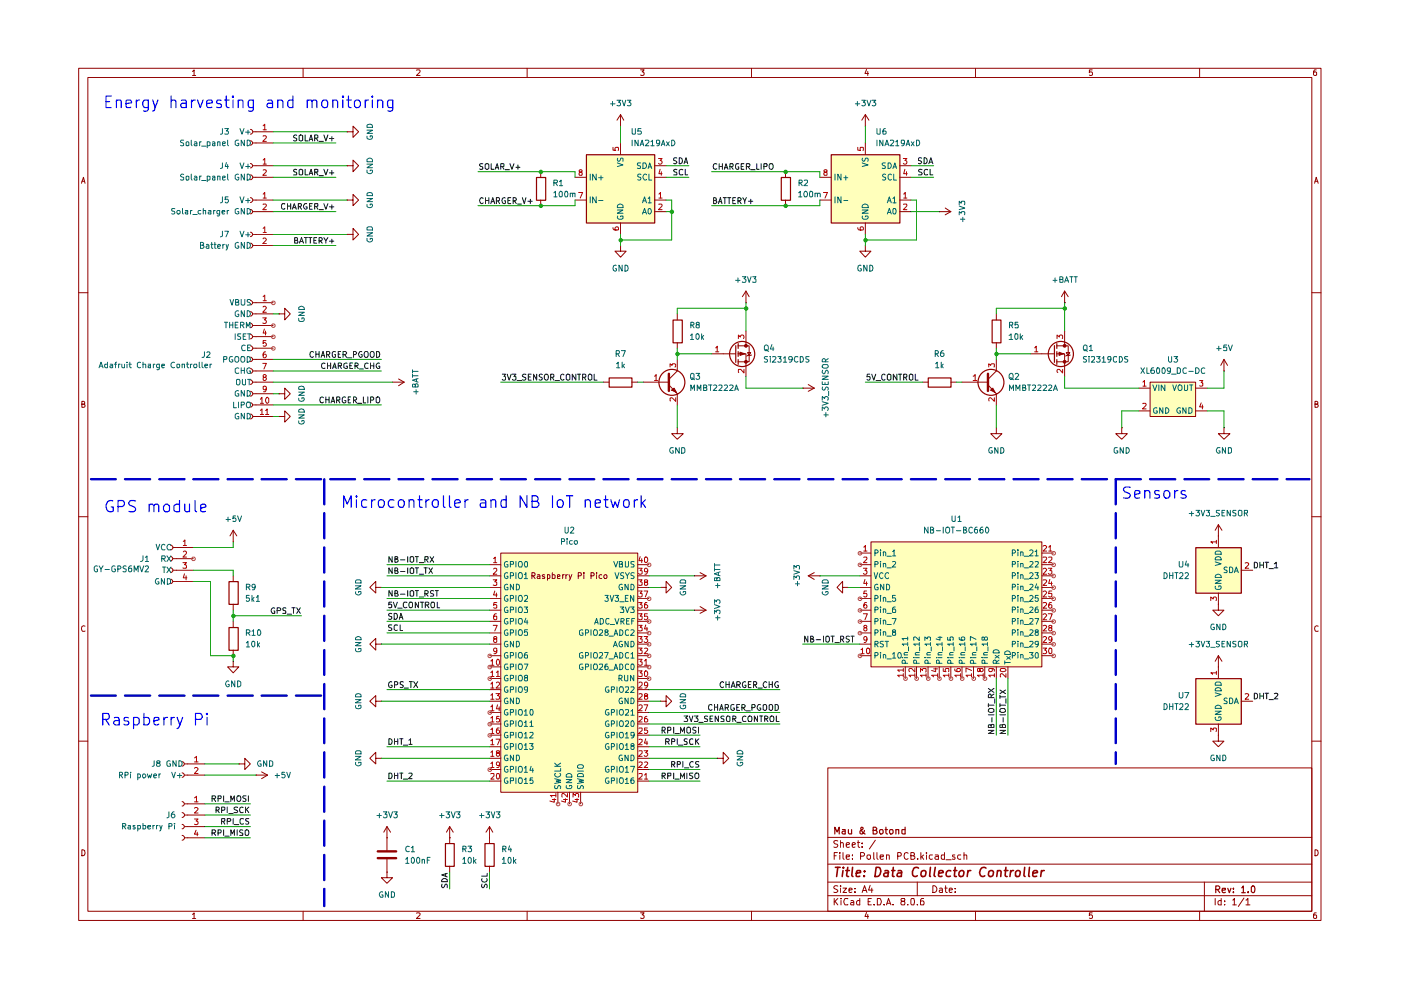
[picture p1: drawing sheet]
<svg xmlns="http://www.w3.org/2000/svg" width="297mm" height="210mm" viewBox="0 0 297 210" stroke-linecap="round" stroke-linejoin="round" font-family="sans-serif">
<g fill="none" stroke="#910000" stroke-width=".21">
<path d="M16.7 14.5h263.4v180.7h-263.4zM18.6 16.4h259.5v176.8h-259.5zM40.8 15.2l.3-.4v1.2M40.8 16h.7M64.3 14.5v1.9M88.3 14.9l.6-.1 .2 .2-.1 .3-.7 .7h.8M111.8 14.5v1.9M135.8 14.8h.8l-.5 .4 .5 .3-.1 .4h-.7M159.3 14.5v1.9M183.7 14.7l-.3 .9h.7M184 15.2v.8M206.8 14.5v1.9"/>
<path d="M231.6 14.8h-.6v.6l.4-.2 .2 .3v.4h-.6M254.3 14.5v1.9M279.1 14.8l-.5 .1-.1 .8 .2 .3 .4-.1v-.5l-.1-.2-.4 .1-.1 .2M17.3 38.9l.4-1.3 .3 1.3M17.4 38.4h.5M278.7 38.9l.4-1.3 .4 1.3M278.8 38.4h.6M16.7 62.1h1.9M278.1 62.1h2M17.4 85.7h.5v-.4l-.1-.2h-.4v1.3l.5-.1 .1-.4-.2-.2M278.8 85.7h.5l.1-.4-.6-.2v1.3h.4l.3-.5-.4-.2M16.7 109.6h1.9"/>
<path d="M278.1 109.6h2M18 132.8l-.2-.1a.67 .67 0 0 0-.5 .5 .67 .67 0 0 0 .2 .7l.5-.1M279.5 132.8l-.3-.1a.67 .67 0 0 0-.5 .5 .67 .67 0 0 0 .3 .7l.5-.1M16.7 157.1h1.9M278.1 157.1h2M175.5 162.8h102.6v30.4h-102.6zM175.5 177.5h102.6M177.6 178.3h-.7l-.1 .3 .2 .3 .5 .1 .1 .3-.3 .4-.5-.1M178.2 178.8l.2-.2 .3 .1 .1 1M178.2 178.2v1.5M179.4 179.2l.7-.2v-.3l-.4-.1-.3 .3 .1 .7h.6M180.7 179.2l.7-.2-.1-.3-.5-.1-.1 .3 .1 .7h.5"/>
<path d="M181.8 178.6h.5M181.9 178.2v1.2l.4 .3M182.8 179.5v.2M182.8 178.7v.2M185.6 178.1l-1.3 1.9M17.4 180.2a.64 .64 0 0 1 .6 .6 .64 .64 0 0 1-.6 .6zM40.8 193.9l.3-.4v1.2M40.8 194.7h.7M64.3 193.2v2M88.3 193.6l.6-.1 .2 .2-.1 .4-.7 .6h.8M111.8 193.2v2M135.8 193.5h.8l-.5 .5 .5 .2-.1 .4h-.7"/>
<path d="M159.3 193.2v2M175.5 189.9h102.6M175.5 187h102.6M175.5 183.2h102.6M176.9 190.5v1.4M176.9 181.4h.4M177 191.1l.6 .8M177.5 180.8h-.6v1.4M177.6 187.9l-.6-.1-.2 .2 .1 .4 .6 .2 .1 .4a.6 .6 0 0 1-.8 .1M177.6 190.5l-.7 .8M178.1 180.8v.1M178.1 181.3v.9"/>
<path d="M178.2 187.8v.2M178.2 188.3v.9M178.3 190.5v.1M178.3 190.9v1M178.7 188.3h.8l-.8 .9h.8M178.7 180.8v1.1l.3 .3M179.4 181.7l.7-.1v-.3h-.6l-.1 .1 .1 .7h.6M179.7 190.6l-.5-.1a1.02 1.02 0 0 0 0 1.4l.5-.1M180 188.7l.7-.1-.1-.2-.4-.1-.2 .2v.6l.2 .1 .4-.1M180.4 191l.4-.1 .2 .3v.7h-.6l-.1-.4 .7-.2M180.8 182v.2M180.8 181.3v.1"/>
<path d="M181.3 189.1v.1M181.3 188.4v.1M182.3 190.5v1.4h-.5l-.2-.7 .3-.3 .4 .1M182.5 181.5h.5l.3-.2v-.3l-.3-.2h-.5v1.4M182.8 189.2l.5-1.4 .5 1.4M183 188.8h.6M183.7 193.5l-.3 .8h.7M183.9 181.4l.6-.1v.8a.45 .45 0 0 1-.7-.2zM184 193.9v.8M184.1 191.2h.4M184.5 187.7l-.4 1h1M184.7 190.5h-.6v1.4h.6"/>
<path d="M184.8 188.3v.9M185.3 180.8v1.3l.1 .1M185.3 191.8v.1M185.9 180.8v1.1l.3 .3M186 190.5h.6a1.02 1.02 0 0 1 0 1.4h-.6zM186.6 181.7l.7-.1v-.3h-.6l-.1 .1 .1 .7h.6M187.5 191.8v.1M188 191.9l.4-1.4 .5 1.4M188 181.4l.5-.1 .1 .9M188 181.3v.9M188 191.5h.7M189.3 191.8v.1"/>
<path d="M190.3 181.5l.7-.1v-.6h-.7v1.4M191.3 191.1l-.3-.3 .1-.2 .7-.1v.5l-.7 .2-.1 .1 .2 .6h.6l.1-.6-.3-.2M192.4 191.8v.1M192.5 180.9l-.4-.1a.7 .7 0 0 0-.5 .8 .7 .7 0 0 0 .8 .5l.1-.1M193.1 181.4h.7v-.6h-.7v1.4h.6l.3-.3v-.2l-.4-.3M193.2 190.6h.6l.1 .7-.2 .6h-.4l-.2-.3zM194.5 191.8v.1M194.5 187v2.9M194.6 182v.2M195.2 180.8v1.4M195.4 181.6l.4 .6M195.8 190.5h-.4l-.2 .3v1l.6 .1v-.8l-.4-.1-.2 .3"/>
<path d="M195.8 181.3l-.6 .5M196.4 180.8v.1M196.4 181.3v.9M197.7 181.3h-.5l-.2 .2v.4l.3 .3 .4-.1M197.8 187.8a.73 .73 0 0 1 .8 .7 .73 .73 0 0 1-.8 .7zM198.3 181.3h.6l.1 .9M199 181.6h-.5l-.3 .3 .3 .3 .5-.1M199.2 188.4l.4-.1 .2 .2v.7M199.8 188.6l-.6 .1-.1 .2 .2 .3 .5-.1M200.2 181.3h-.6v.2v.6h.6M200.2 180.8v1.4M200.3 188.3h.5"/>
<path d="M200.5 187.8v1.3l.3 .1M200.6 182.3h1.1M201.3 188.7l.6-.1-.1-.2-.4-.1-.1 .2v.6l.1 .1 .4-.1M202.4 181.3h-.4l-.1 .1 .2 .3 .3 .1v.3h-.5M202.5 189.1v.1M202.5 188.4v.1M203.7 181.3h-.5l-.2 .6a.45 .45 0 0 0 .7 .2M204.4 181.4l.5-.1 .1 .9M204.4 180.8v1.4M206.8 193.2v2M231.6 193.5h-.6v.6l.4-.1 .2 .2v.4h-.6M254.3 193.2v2"/>
<path d="M255.4 187v6.2M257.6 190.5v1.4M258.9 190.5v1.4l-.6-.1-.1-.6a.45 .45 0 0 1 .7-.2M259.7 191.8v.1M259.7 191v.2M261.4 190.8l.3-.3v1.4M261.4 191.9h.7M263.7 190.4l-1.1 1.8M264.2 190.8l.4-.3v1.4M264.2 191.9h.8M278.8 180.2a.64 .64 0 0 1 .7 .6 .64 .64 0 0 1-.7 .6zM279.1 193.5l-.5 .1-.1 .9 .2 .2 .4-.1v-.5l-.1-.1h-.3l-.2 .2"/>
</g>
<g fill="none" stroke="#910000" stroke-width=".25">
<path d="M177 176.8v-1.4l.5 1 .4-1v1.4M178.6 175.9h.6v.9M179.2 176.2h-.4l-.3 .3 .3 .3 .4-.1M179.9 175.9v.7a.37 .37 0 0 0 .3 .2 .37 .37 0 0 0 .4-.1M180.6 175.9v.9M183.3 176.1a.58 .58 0 0 1-.3 .6 .58 .58 0 0 1-.7 0v-.5l.7-.6-.3-.2a.51 .51 0 0 0 0 .7l.7 .7M185.1 176.1h.5l.3-.5-.3-.2h-.5v1.4h.6l.3-.2v-.3l-.4-.2M186.6 176l.5-.1 .1 .2v.5l-.2 .2h-.3l-.2-.2zM187.7 175.9h.5M187.8 175.4v1.2l.4 .2M188.7 176h.6l.1 .6-.3 .2h-.3l-.2-.2zM189.9 176l.6-.1v.9"/>
<path d="M189.9 175.9v.9M191.9 175.9l-.7 .1v.7l.3 .1 .4-.1M191.9 175.4v1.4M257.8 188.6h.6l.2-.3v-.2l-.2-.3h-.6v1.5M258.1 188.6l.5 .7M259.1 188.8l.7-.1v-.4h-.6l-.1 .2 .1 .7h.6M260.3 188.3l.3 1 .4-1M261.5 189.1v.2M261.5 188.3v.2M263.3 188.3l.3-.5v1.5M263.3 189.3h.7M264.6 189.1v.2"/>
<path d="M265.5 187.9l.1-.1a.8 .8 0 0 1 .5 .8 .8 .8 0 0 1-.5 .7l-.3-.3v-.9z"/>
</g>
<g fill="none" stroke="#910000" stroke-width=".34">
<path d="M177.1 183.9h1M177.6 183.9l-.2 1.9M178.7 184.6l-.1 1.2M178.8 183.9v.2M179.3 184.6h.8M179.7 183.9l-.2 1.7 .4 .2M180.8 183.9l-.2 1.7 .2 .2M181.5 185.2l1-.2v-.3l-.6-.1-.3 .2-.1 1h.8M183.2 185.7v.1M183.3 184.7v.1M185.8 183.9h.5a1.08 1.08 0 0 1 .5 1.1 1.08 1.08 0 0 1-.8 .8h-.5zM187.6 184.7h.7l-.1 1.1"/>
<path d="M188.4 185l-.7 .1-.3 .2 .1 .5h.1h.7M189.1 184.6h.6M189.4 183.9l-.2 1.9h.4M190.4 184.7h.7v1.1M191.2 185l-.9 .2-.1 .4 .2 .2h.7M194.7 184.1l-.1-.1a.7 .7 0 0 0-1 .4 1.03 1.03 0 0 0 .1 1.4h.4l.4-.1M195.4 184.7l.3-.1 .5 .1 .1 .2v.5a.52 .52 0 0 1-.6 .5 .52 .52 0 0 1-.5-.5zM197.3 183.9l-.2 1.7 .2 .2M198.3 183.9l-.3 1.7 .3 .2M199.1 185.2l.9-.2-.1-.3a.6 .6 0 0 0-.8 .1v1h.6M201.6 184.7a.65 .65 0 0 0-.9 .2v.8a.64 .64 0 0 0 .8 .1M202.2 184.6h.7"/>
<path d="M202.5 183.9l-.1 1.9h.4M203.4 184.9l.4-.3 .4 .1 .2 .2-.1 .5a.52 .52 0 0 1-.5 .5 .52 .52 0 0 1-.5-.5zM205.2 184.6l-.1 1.2M205.8 184.6l-.4 .1-.2 .2M209 184.1v-.1a.99 .99 0 0 0-1.2 .6 .99 .99 0 0 0 .5 1.2l.5-.1M209.7 184.7l.6-.1 .4 .3-.2 .8-.4 .1a.46 .46 0 0 1-.6-.4zM211.5 184.7l.3-.1 .4 .1v1.1M211.5 184.6l-.2 1.2M212.9 184.6h.8M213.3 183.9l-.2 1.7 .4 .2M214.3 184.6l-.2 1.2M214.9 184.6l-.4 .1-.2 .2"/>
<path d="M215.3 184.9l.4-.3 .5 .1 .1 .2-.1 .8-.3 .1h-.5zM217.3 183.9l-.2 1.7 .2 .2M218.3 183.9l-.2 1.7 .2 .2M219 185.2l1-.2-.1-.3a.6 .6 0 0 0-.9 .1v1h.8M220.8 184.6l-.2 1.2M221.4 184.6l-.4 .1-.2 .2"/>
</g>
<g fill="#ffb">
<path d="M243.8 81h9.7v7.3h-9.7z"/>
<path d="M176.2 32.8h14.6v14.4h-14.6z"/>
<path d="M106.2 117.3h29v50.7h-29z"/>
<path d="M184.7 114.9h36.2v26.5h-36.2z"/>
<path d="M253.5 143.8h9.6v9.7h-9.6z"/>
<path d="M253.5 116.1h9.6v9.6h-9.6z"/>
<path d="M124.3 32.8h14.5v14.4h-14.5z"/>
</g>
<path d="M184.4 79.3h-.5l-.1 .6 .6-.1v.7l-.4 .1-.2-.2M184.8 79.3l.5 1.3 .4-1.3M187.6 79.5l-.3-.2-.4 .4 .1 .7 .3 .2 .3-.2M188.1 79.5l.3-.2 .5 .2v.9l-.3 .2-.5-.2zM190.2 79.3v1.3l-.8-1.3v1.3M190.5 79.3h.7M190.8 79.3v1.3M192.8 79.5l.2-.2 .5 .2v.9l-.2 .2-.5-.2zM194.1 79.3v1.3h.5M185.8 80.7h.9M191.6 80h.5l.2-.2v-.3l-.2-.2h-.5v1.3M191.9 80l.4 .6" fill="none" stroke="#0f0f0f" stroke-width=".21"/>
<path d="M223.6 73.3v3.5M224.1 72.9v1M224.1 74.5v1.1M224.1 76.2v1.1M196.8 80.1h4.8v2h-4.8z" fill="none" stroke="#910000" stroke-width=".25"/>
<path d="M220.9 75h2.6M224 75h1.7v2.5M224 73.3h2.5v3.4h-2.5M224.5 74.7l1 .3-1 .4zM225.7 72.6v.7M170.2 82.3h.1M170.2 82.3h2.4M171.4 81.5l1.2 .8M172.6 82.3l-1.2 .7M195.6 81h1.2M201.6 81h1.2" fill="none" stroke="#910000" stroke-width=".21"/>
<path d="M224.5 74.7l1 .3-1 .4z" fill="#910000"/>
<path d="M225.5 76.5h.4v.4h-.4zM226.1 74.8h.7l-.3 .6zM226.9 75.3l-.8 .1-.1 .1" fill="none" stroke="#910000" stroke-width=".21"/>
<circle cx="224.9" cy="75.1" r="2.67" fill="none" stroke="#910000" stroke-width=".25"/>
<path d="M225.5 76.5h.4v.4h-.4z" fill="#910000"/>
<path d="M225.5 73.1h.4v.4h-.4z" fill="none" stroke="#910000" stroke-width=".21"/>
<path d="M225.5 73.1h.4v.4h-.4z" fill="#910000"/>
<g fill="none" stroke="#910000" stroke-width=".21">
<path d="M183.5 52.1v1.2h1.2l-1.2 1.2-1.2-1.2h1.2M183.5 52.1h.1M199.1 44.9h.1M199.1 44.9h2.5M200.4 44.1l1.2 .8M201.6 44.9l-1.2 .7M211.2 66.5v1.3M211.2 72.6v1.2M211.2 78.7l-1.7 1.7M218.5 75h2.4M225.7 64.2h.1M225.7 61.7v2.5"/>
<path d="M225.7 70.2v2.4M225.7 77.5v2.3M225.7 61.7l-.7 1.2M225.7 61.7l.8 1.2M209.5 81.6l1.7 1.9M210.1 82.7l.4-.4 .5 .9zM241.5 82.3h2.3M241.5 87.1h2.3M243.8 81h9.7v7.3h-9.7zM253.5 82.3h2.4M253.5 87.1h2.4"/>
</g>
<path d="M219.4 73.7l.3-.3v1.2M219.4 74.6h.6M224.1 71.8v-.8l.5 .5 .2-.5h.3l.2 .2-.1 .6M225.3 78.3v.8l-.7-.8h-.3l-.2 .2v.3l.2 .2M242.3 81l.4-.3v1.2M242.3 85.6l.5-.1 .2 .4-.8 .8h.8M242.3 81.9h.7M254.3 80.7h.7l-.3 .4 .3 .1v.6h-.7M254.7 85.4l-.4 .9h.8M254.9 85.9v.8" fill="none" stroke="#b90000" stroke-width=".21"/>
<g fill="none" stroke="#006665" stroke-width=".21">
<path d="M244.4 81.6l.5 1.2 .4-1.2M245.3 86.5a.45 .45 0 0 0-.7 .2v.7a.52 .52 0 0 0 .8 .1v-.4h-.3M245.7 81.6v1.2M246.5 86.4v1.2l-.6-1.2v1.2M247 81.6v1.2l-.8-1.2v1.2M247.1 86.4a.6 .6 0 0 1 .7 .6 .6 .6 0 0 1-.7 .6zM248.7 81.6l.3 1.2 .4-1.2M250 81.6a.46 .46 0 0 1 .6 .4v.4a.46 .46 0 0 1-.6 .4 .78 .78 0 0 1 0-1.2zM250.3 86.5a.55 .55 0 0 0-.8 .5 .55 .55 0 0 0 .8 .5v-.4h-.3M251.1 81.6v1.1l.2 .1h.2l.3-.3v-.9M251.5 86.4v1.2l-.7-1.2v1.2M252.1 86.4h.3l.3 .3v.7l-.3 .2h-.3z"/>
<path d="M252.2 81.6h.7M252.6 81.6v1.2"/>
</g>
<path d="M195.4 33.5l-.5-.1-.2 .2v.4l.7 .4-.2 .3-.5-.1M195.5 36h-.7l-.1 .2 .3 .3h.2l.3 .4-.2 .2h-.6M195.9 33.4a.64 .64 0 0 1 .7 .7 .64 .64 0 0 1-.7 .6zM196.7 36l-.3-.1a.67 .67 0 0 0-.5 .5 .67 .67 0 0 0 .3 .7l.5-.1M196.9 34.7l.5-1.3 .4 1.3M197.1 34.4h.5M197.2 35.9v1.2h.6" fill="none" stroke="#0f0f0f" stroke-width=".21"/>
<path d="M210.4 67.9h1.8v4.8h-1.8z" fill="none" stroke="#910000" stroke-width=".25"/>
<path d="M209.5 79.2v3.7" fill="none" stroke="#910000" stroke-width=".51"/>
<path d="M210.1 82.7l.4-.4 .5 .9z" fill="#910000"/>
<g fill="none" stroke="#910000" stroke-width=".25">
<path d="M142.7 67.9h2v4.8h-2zM48.6 123.3h1.9v4.8h-1.9zM48.6 133.1h1.9v4.8h-1.9z"/>
<circle cx="210.1" cy="81.1" r="2.75"/>
</g>
<g fill="none" stroke="#910000" stroke-width=".21">
<path d="M143.6 66.5v1.3M143.6 72.6v1.2M143.6 78.7l-1.8 1.7M211.2 76.2v2.5M141.8 81.6l1.8 1.9M142.4 82.7l.5-.4 .5 .9zM143.6 90.7v1.2h1.3l-1.3 1.2-1.2-1.2h1.2M143.6 90.7h.1M204 81h5.5M211.2 83.5v2.4M36.2 118a.47 .47 0 0 1 .4 .4 .47 .47 0 0 1-.4 .5M36.2 115.6a.51 .51 0 0 1 .5 .5 .51 .51 0 0 1-.5 .5"/>
<path d="M36.7 118.4h4.3M36.7 116.1h4.3M49.4 114.9h.1M49.4 112.4l-.6 1.2M49.4 112.4v2.5M49.4 112.4l.8 1.2M36.2 122.8a.47 .47 0 0 1 .4 .5 .47 .47 0 0 1-.4 .4M36.2 120.4a.51 .51 0 0 1 .5 .5 .51 .51 0 0 1-.5 .5M36.7 123.3h4.3M36.7 120.9h4.3M49.4 122.1v1.2M49.4 128.1v1.3"/>
<path d="M49.4 131.7v1.3M49.4 137.8v1.2M79.7 124.5v-1.2l-1.3 1.2 1.3 1.2v-1.2h1.2M79.7 136.6v-1.2l-1.3 1.2 1.3 1.2v-1.2h1.2M80.9 124.5h.1M80.9 136.6h.1M140 124.5h1.2v-1.2l1.2 1.2-1.2 1.2v-1.2M140 124.5h.1M147.2 122.1h.1M147.2 129.4h.1M147.2 122.1h2.5M147.2 129.4h2.5"/>
<path d="M148.4 121.4l1.3 .7M148.4 128.6l1.3 .8M149.7 122.1l-1.3 .8M149.7 129.4l-1.3 .6M49.4 140.2v1.2h1.2l-1.2 1.3-1.1-1.3h1.1M49.4 140.2h.1M79.7 148.7v-1.2l-1.3 1.2 1.3 1.2v-1.2h1.2M80.9 148.7h.1M38.6 177.1a.51 .51 0 0 1 .5 .5 .51 .51 0 0 1-.5 .5M38.6 174.8a.47 .47 0 0 1 .5 .5 .47 .47 0 0 1-.5 .4M38.6 172.3a.51 .51 0 0 1 .5 .5 .51 .51 0 0 1-.5 .5M38.6 170a.47 .47 0 0 1 .5 .4 .47 .47 0 0 1-.5 .5"/>
<path d="M38.6 163.9a.47 .47 0 0 1 .5 .4 .47 .47 0 0 1-.5 .5M38.6 161.5a.47 .47 0 0 1 .5 .5 .47 .47 0 0 1-.5 .4M39.1 177.6h4.3M39.1 175.3h4.3M39.1 172.8h4.3M39.1 170.4h4.3M39.1 164.3h4.3M39.1 162h4.3M50.6 162h1.3v-1.2l1.2 1.2-1.2 1.2v-1.2M50.6 162h.1M54.3 164.3h.1M54.3 164.3h2.4"/>
<path d="M55.5 163.7l1.2 .6M56.7 164.3l-1.2 .8M79.7 160.8v-1.3l-1.3 1.3 1.3 1.2v-1.2h1.2M80.9 160.8h.1M82 177.6h.1M82 175.3l-.6 1.1M82 175.3v2.3M82 175.3l.8 1.1"/>
</g>
<g fill="none" stroke="#b90000" stroke-width=".21">
<path d="M206.3 79.8l.5-.4v1.3M209.6 77.8v-.7l.5 .4 .1-.4h.5v.7M206.3 80.7h.8M210.8 84.3v.8l-.8-.8-.4 .3 .1 .4M38.8 119.3h.7l-.4 .4 .4 .3v.5l-.7-.1M38.9 114.8l.3-.3v1.2M38.9 117l.4-.2 .2 .5-.7 .8h.7M38.9 115.7h.6M39.1 121.7l-.2 .8h.7M39.5 122.1v.8M41.2 169.2l.5-.4v1.2M41.2 171.4l.2-.2h.3l.3 .2-.8 1h.8"/>
<path d="M41.2 173.7h.8l-.4 .4 .3 .1v.6h-.7M41.2 160.7l.5-.3v1.1M41.2 162.9l.2-.2h.3l.3 .3-.8 1h.8M41.2 170h.8M41.2 161.5h.8M41.6 176l-.4 .9h.8M41.8 176.4v.8"/>
</g>
<g fill="none" stroke="#0f0f0f" stroke-width=".21">
<path d="M83.1 118v1.2l-.6-1.2v1.2M83.7 118.5h.5v-.5h-.5v1.2h.5l.2-.4-.3-.3M84.9 118.7h1M86.4 118v1.2M87 118.2l.1-.2h.4l.2 .2v.8l-.2 .2-.5-.2zM88.1 118h.6M88.4 118v1.2M88.9 119.3h.9M90.1 118.6l.7-.1v-.4l-.7-.1v1.2M90.3 118.6l.5 .6M91.2 118l.7 1.2M91.9 118l-.7 1.2"/>
<path d="M58.3 128.9a.61 .61 0 0 0-.8 .4 .61 .61 0 0 0 .2 .7h.6v-.5h-.2M58.8 129.5h.6l.1-.2-.1-.4h-.6v1.1M60.6 128.9h-.6v.5a.47 .47 0 0 1 .5 .2 .47 .47 0 0 1 0 .4h-.6M60.9 130.2h.9M61.9 128.9h.7M62.2 128.9v1.1M62.9 128.9l.8 1.1M63.7 128.9l-.8 1.1M83.1 127.7h-.6l-.1 .6 .1-.2 .5 .1 .1 .6h-.7M83.1 130.1l-.5-.1-.2 .3 .1 .3 .6 .2v.3l-.3 .2-.4-.1M83.1 132.5h-.6a.47 .47 0 0 0 0 .5 .47 .47 0 0 0 .5 .2l.1 .4h-.7M83.1 125.2v1.2l-.6-1.2v1.2"/>
<path d="M83.1 120.4v1.2l-.6-1.2v1.2M83.4 127.7l.4 1.2 .4-1.2M83.6 130l.5 .1 .1 .3v.6l-.3 .3h-.3zM83.7 125.8l.5-.1v-.4l-.5-.1v1.2h.5l.2-.3-.3-.3M83.7 121l.5-.1v-.4l-.5-.1v1.2h.5l.2-.4-.3-.2M84.2 132.6l-.5-.1-.1 .3v.6a.45 .45 0 0 0 .6 .2M84.3 128.9h1M84.7 131.3l.3-1.3 .4 1.3M84.8 130.9h.5M84.8 132.5v1.2h.5M84.9 126h1M84.9 121.2h1"/>
<path d="M86.3 127.8l-.6-.1-.2 .2v.7a.52 .52 0 0 0 .8 .2M86.4 120.4v1.2M86.4 125.2v1.2M86.9 127.7h.4l.2 .1v.9l-.5 .2a.86 .86 0 0 1-.1-1.2zM87 125.4l.2-.2 .5 .2v.8l-.2 .2h-.4l-.1-.2zM87 120.6l.2-.2 .5 .2v.8l-.2 .2h-.4l-.1-.2zM88.1 125.2h.6M88.1 120.4h.6M88.4 120.4v1.2M88.4 125.2v1.2M88.7 127.7v1.2l-.6-1.2v1.2M88.9 126.6h.9"/>
<path d="M88.9 121.8h.9M89.1 127.7h.7M89.5 127.7v1.2M89.9 120.4h.7M90.1 125.9l.6-.1 .1-.4-.7-.2v1.2M90.2 128.3h.6l.1-.5-.1-.1h-.6v1.2M90.3 120.4v1.2M90.3 125.9l.5 .5M90.5 128.3l.4 .6M90.9 120.4l.8 1.2M91.5 127.7h.4l.2 .1v.9l-.5 .2a.86 .86 0 0 1-.1-1.2zM91.7 120.4l-.8 1.2"/>
<path d="M91.9 125.3l-.5-.1-.1 .2v.3l.6 .4-.1 .3h-.5M92.3 125.2h.7M92.6 125.2v1.2M92.7 127.7v1.2h.5M82.5 156.6a.66 .66 0 0 1 .6 .5 .66 .66 0 0 1-.2 .7h-.4zM83.1 144.6l-.1-.1a.64 .64 0 0 0-.6 .6 .64 .64 0 0 0 .5 .7l.2-.2v-.3h-.2M83.7 145.2l.5-.1 .1-.4-.6-.2v1.3M83.7 156.6v1.2M83.7 157.2h.6M84.3 156.6v1.2M84.8 156.6h.6M85.1 156.6v1.2"/>
<path d="M85.5 144.6l-.5-.1-.2 .2v.3l.7 .5-.2 .3-.5-.1M85.5 158h.9M85.7 145.9h.9M86.7 157l.3-.4v1.2M86.7 157.8h.7M86.8 144.5h.7M87.1 144.5v1.3M87.7 144.5l.9 1.3M88.6 144.5l-.9 1.3M153.4 144.7l-.2-.2a.65 .65 0 0 0-.6 .7 .65 .65 0 0 0 .6 .6l.2-.2M153.9 144.5v1.3M153.9 145.1h.7"/>
<path d="M154.6 144.5v1.3M155 145.8l.4-1.3 .5 1.3M155.1 145.5h.6M156.2 145.2h.5l.3-.4-.3-.3h-.5v1.3M156.5 145.2l.5 .6M158.1 144.6l-.1-.1a.64 .64 0 0 0-.6 .6 .64 .64 0 0 0 .5 .7l.3-.2v-.3h-.3M158.7 145.1h.4M159.3 144.5h-.6v1.3h.6M159.8 145.2l.6-.1v-.5l-.6-.1v1.3M160 145.2l.4 .6M160.7 145.9h.9M162.6 144.7l-.3-.2a.65 .65 0 0 0-.5 .7 .65 .65 0 0 0 .5 .6l.3-.2"/>
<path d="M163.1 145.1h.6M163.1 144.5v1.3M163.7 144.5v1.3M165 144.6l-.2-.1a.64 .64 0 0 0-.6 .7 .64 .64 0 0 0 .6 .6l.2-.1v-.4h-.2M45 169.3l.6-.1 .1-.3-.1-.2h-.6v1.2M45.3 169.3l.4 .6M46.2 169.3l.6-.1v-.5h-.6v1.2M47.4 168.7v1.2M47.7 170h.9M48.9 169.9v-1.2l.4 .9 .4-.9v1.2M50.4 168.7h.5a.77 .77 0 0 1-.2 1.2l-.3-.1a.87 .87 0 0 1 0-1.1zM52.2 168.7h-.6l-.1 .2 .1 .3 .6 .2v.4l-.2 .1-.5-.1"/>
<path d="M52.7 168.7v1.2M82.5 163.9h.4a.66 .66 0 0 1 .2 .8 .66 .66 0 0 1-.6 .4zM83.7 163.9v1.2M83.7 164.4h.6M84.3 163.9v1.2M84.8 163.9h.6M85.1 163.9v1.2M85.5 165.2h.9M86.7 164l.6-.1 .1 .4-.8 .8h.8"/>
</g>
<g fill="none" stroke="#006665" stroke-width=".21">
<path d="M33.1 115.4l.3 1.2 .5-1.2M34.3 118.4h.7l.1-.4-.2-.1h-.6v1.1M34.6 118.4l.5 .6M35 115.6l-.3-.2a.67 .67 0 0 0-.5 .5 .67 .67 0 0 0 .3 .7l.5-.1M35.4 117.9l.8 1.1M36.2 115.6l-.3-.2a.67 .67 0 0 0-.5 .5 .67 .67 0 0 0 .2 .7l.6-.1M36.2 117.9l-.8 1.1M33.6 122.7h-.4a.61 .61 0 0 0-.3 .8 .61 .61 0 0 0 .8 .3v-.4h-.3M34.5 120.2h.6M34.8 120.2v1.2M34.9 122.7v1.2l-.7-1.2v1.2M35.4 120.2l.8 1.2"/>
<path d="M35.5 122.7h.4l.3 .2v.7l-.5 .3h-.2zM36.2 120.2l-.8 1.2M36.1 161.4a.45 .45 0 0 0-.7 .1v.7l.2 .3 .6-.1v-.4h-.3M36.4 163.7l.4 1.2 .4-1.2M37.3 161.3v1.2l-.6-1.2v1.2M37.6 164.4h.9M37.9 161.3a.66 .66 0 0 1 .7 .4 .66 .66 0 0 1-.2 .8h-.5zM38.1 164v.9"/>
</g>
<path d="M141.8 79.2v3.7" fill="none" stroke="#910000" stroke-width=".51"/>
<path d="M142.4 82.7l.5-.4 .5 .9z" fill="#910000"/>
<g fill="none" stroke="#910000" stroke-width=".25">
<path d="M165.7 37.6h1.9v4.9h-1.9zM176.2 32.8h14.6v14.5h-14.6zM156 73.3v3.5M156.5 72.9v1M156.5 74.5v1.1M156.5 76.2v1.1M129.2 80.1h4.8v2h-4.8zM94.4 178.9h1.9v4.8h-1.9zM102.8 178.9h2v4.8h-2z"/>
<circle cx="142.5" cy="81.1" r="2.75"/>
</g>
<g fill="none" stroke="#910000" stroke-width=".21">
<path d="M53.1 29.8a.47 .47 0 0 1 .5 .5 .47 .47 0 0 1-.5 .5M53.1 27.4a.51 .51 0 0 1 .5 .5 .51 .51 0 0 1-.5 .5M53.1 37.1a.51 .51 0 0 1 .5 .5 .51 .51 0 0 1-.5 .5M53.1 34.7a.47 .47 0 0 1 .5 .4 .47 .47 0 0 1-.5 .5M53.6 35.1h4.3M53.6 37.6h4.3M53.6 30.3h4.3M53.6 27.9h4.3M73.6 35.1h1.2v-1.1l1.2 1.1-1.2 1.3v-1.3M73.6 35.1h.1M73.6 27.9h1.2v-1.1l1.2 1.1-1.2 1.2v-1.2M73.6 27.9h.1"/>
<path d="M131.6 26.8h.1M131.6 24.3l-.8 1.2M131.6 24.3v2.5M131.6 24.3l.6 1.2M166.5 36.4v1.2M173.8 37.6h2.4M183.5 26.8h.1M183.5 24.3l-.8 1.2M183.5 24.3v2.5M183.5 30.3v2.5M183.5 24.3l.7 1.2M190.8 35.1h2.3"/>
<path d="M190.8 37.6h2.3M53.1 44.4a.47 .47 0 0 1 .5 .5 .47 .47 0 0 1-.5 .4M53.1 41.9a.51 .51 0 0 1 .5 .5 .51 .51 0 0 1-.5 .5M53.1 51.6a.51 .51 0 0 1 .5 .5 .51 .51 0 0 1-.5 .5M53.1 49.2a.47 .47 0 0 1 .5 .5 .47 .47 0 0 1-.5 .5M53.6 42.4h4.3M53.6 44.9h4.3M53.6 52.1h4.3M53.6 49.7h4.3M73.6 42.4h1.2v-1.2l1.2 1.2-1.2 1.2v-1.2M73.6 42.4h.1M73.6 49.7h1.2v-1.3l1.2 1.3-1.2 1.2v-1.2"/>
<path d="M73.6 49.7h.1M166.5 42.4v1.2M173.8 42.4h2.4M183.5 47.2v2.5M190.8 42.4h2.3M190.8 44.9h2.3M53.1 78.1a.51 .51 0 0 1 .5 .6 .51 .51 0 0 1-.5 .5M53.1 75.7a.47 .47 0 0 1 .5 .5 .47 .47 0 0 1-.5 .5M53.1 73.3a.51 .51 0 0 1 .5 .5 .51 .51 0 0 1-.5 .5M53.1 70.9a.47 .47 0 0 1 .5 .5 .47 .47 0 0 1-.5 .4M53.1 68.5a.47 .47 0 0 1 .5 .5 .47 .47 0 0 1-.5 .5M53.1 66.1a.47 .47 0 0 1 .5 .4 .47 .47 0 0 1-.5 .5"/>
<path d="M53.1 63.7a.47 .47 0 0 1 .5 .5 .47 .47 0 0 1-.5 .4M53.6 78.7h4.3M53.6 76.2h4.3M53.6 73.8h4.3M53.6 71.4h4.3M53.6 69h4.3M53.6 66.5h4.3M53.6 64.2h4.3M59.1 66.5h1.3v-1.1l1.2 1.1-1.2 1.3v-1.3M59.1 66.5h.1M143.6 76.2v2.5M153.3 75h2.7"/>
<path d="M156.5 75h1.7v2.5M156.5 73.3h2.3v3.4h-2.3M156.9 74.7l1 .3-1 .4zM158.2 64.2h.1M158.2 61.7l-.8 1.2M158.2 61.7v2.5M158.2 72.6v.7M158.2 61.7l.6 1.2M53.1 87.8a.51 .51 0 0 1 .5 .5 .51 .51 0 0 1-.5 .5M53.1 85.4a.47 .47 0 0 1 .5 .5 .47 .47 0 0 1-.5 .4M53.1 83a.51 .51 0 0 1 .5 .5 .51 .51 0 0 1-.5 .5M53.1 80.6a.47 .47 0 0 1 .5 .4 .47 .47 0 0 1-.5 .5"/>
<path d="M53.6 81h4.3M53.6 88.3h4.3M53.6 85.9h4.3M53.6 83.5h4.3M59.1 83.5h1.3v-1.2l1.2 1.2-1.2 1.2v-1.2M59.1 83.5h.1M59.1 88.3h1.3v-1.2l1.2 1.2-1.2 1.2v-1.2M59.1 88.3h.1M83.2 81h.1M83.2 81h2.5M84.5 80.3l1.2 .7M85.7 81l-1.2 .8"/>
<path d="M127.9 81h1.2M133.9 81h1.3M136.4 81h5.4M143.6 83.5v2.4M103.8 119.7h2.4M106.2 117.3h29v50.7h-29zM135.2 119.7h2.4M103.8 122.1h2.4M103.8 124.5h2.4M103.8 139h2.4M103.8 136.6h2.4M103.8 134.2h2.4"/>
<path d="M103.8 131.7h2.4M103.8 129.4h2.4M103.8 126.9h2.4M112.8 122.1l.6-.1v-.5l-.6-.1v1.3M113 122.1l.5 .6M114 121.9h.5v.8M114.5 122.2h-.5l-.1 .1 .1 .4 .5-.1M115.5 121.9l-.4-.1-.1 .2 .1 .3h.4v.3h-.5M116.1 121.9l.3-.1 .2 .2v.5l-.2 .2-.3-.1M116.1 121.8v1.2M117.1 121.9l.3-.1 .3 .2v.5l-.3 .2-.3-.1M117.1 121.4v1.3"/>
<path d="M118.2 122.3l.5-.1v-.3h-.5v.7h.5M119.3 121.8v.9M119.6 121.8l-.3 .3M120 121.8v.9M120.3 121.8l-.3 .3M120.6 121.8l.3 .9M121.2 121.8l-.4 1.1-.2 .1M122.6 122.1l.6-.1v-.5l-.6-.1v1.3M123.8 121.4v.2M123.8 121.8v.9M125.3 122.1l.6-.1v-.5l-.6-.1v1.3M126.5 121.4v.2"/>
<path d="M126.5 121.8v.9M127.6 121.9l-.3-.1-.3 .3v.3l.3 .3 .3-.1M128 122.1l.3-.3 .3 .1v.7l-.3 .1-.3-.3zM135.2 122.1h2.4M135.2 124.5h2.4M135.2 139h2.4M135.2 136.6h2.4M135.2 134.2h2.4M135.2 131.7h2.4M135.2 129.4h2.4M135.2 126.9h2.4M171.4 122.1h2.4"/>
<path d="M171.4 122.1l1.2 .8M172.6 121.4l-1.2 .7M173.8 122.1h.1M103.8 141.4h2.4M103.8 143.8h2.4M103.8 146.2h2.4M103.8 148.7h2.4M103.8 151h2.4M103.8 153.5h2.4M103.8 155.9h2.4M103.8 158.3h2.4M135.2 141.4h2.4"/>
<path d="M135.2 143.8h2.4M135.2 146.2h2.4M135.2 148.7h2.4M135.2 151h2.4M135.2 153.5h2.4M135.2 155.9h2.4M135.2 158.3h2.4M140 148.7h1.2v-1.2l1.2 1.2-1.2 1.2v-1.2M140 148.7h.1M82 177.6v2.7M95.3 177.6h.1M95.3 175.3l-.6 1.1"/>
<path d="M95.3 175.3v3.5M95.3 175.3l.8 1.1M103.8 177.6h.1M103.8 160.8h2.4M103.8 163.2h2.4M103.8 165.6h2.4M103.8 175.3l-.8 1.1M103.8 175.3v3.5M103.8 175.3l.7 1.1M118.3 168v2.4M120.7 168v2.4M123.1 168v2.4"/>
<path d="M135.2 160.8h2.4M135.2 163.2h2.4M135.2 165.6h2.4M152.1 160.8h1.2v-1.3l1.2 1.3-1.2 1.2v-1.2M152.1 160.8h.1M82 184.9v1.2h1.2l-1.2 1.2-1.1-1.2h1.1M82 184.9h.1M82 182.2v2.7M95.3 183.6v1.3M103.8 183.6v1.3"/>
</g>
<g fill="none" stroke="#b90000" stroke-width=".21">
<path d="M55.8 26.7l.3-.4v1.2M55.8 28.9l.5-.1 .2 .3-.8 .9h.8M55.8 34l.3-.4v1.2M55.8 36.1l.4-.1 .3 .3-.8 .9h.8M55.8 27.5h.7M55.8 34.8h.7M174.9 36.5h-.1v-.4h.5v.4l-.5 .1v.6l.5-.1v-.4l-.1-.2M181.9 31.2v.6l.6 .1-.1-.6 .6-.1v.7M191.5 33.6h.8l-.4 .4 .3 .1v.6l-.5 .1-.2-.2M191.9 35.9l-.3 .9h.8M192.2 36.4v.8M55.8 41.1l.3-.3v1.2"/>
<path d="M55.8 43.3h.5l.2 .3-.8 .8h.8M55.8 48.4l.3-.3v1.2M55.8 50.6l.4-.1 .3 .3-.8 .8h.8M55.8 42h.7M55.8 49.3h.7M174.6 40.8h.8l-.5 1.2M181.9 48.3l.2 .5h.9v-.5l-.1-.2h-.4l-.1 .2v.4l.1 .1M191.6 41.1l.3-.3v1.2M191.6 43.3h.6l.1 .3-.8 .8h.8M191.6 42h.7M55.7 67.4h.8l-.5 .4 .5 .3-.1 .4h-.7M55.7 77h.8l-.5 1.2"/>
<path d="M55.8 62.9l.3-.3v1.2M55.8 65.1l.4-.2 .3 .4-.8 .9h.8M55.8 63.8h.7M56 69.8l-.2 .8h.7M56.3 74.6l-.3 .1-.2 .2v.8l.4 .2 .3-.3-.2-.5h-.4l-.1 .3M56.3 70.2v.8M56.4 72.2h-.6v.6l.4-.2 .3 .3-.1 .4h-.6M138.8 79.8l.3-.4v1.3M142.1 77.8v-.7l.4 .4 .1-.4h.5l.2 .2v.3l-.2 .2M55.2 84.7l.3-.5v1.3M55.2 87l.3-.3v1.2M55.2 85.5h.7"/>
<path d="M55.2 87.9h.7M56 80l-.2-.4 .4-.2 .3 .4-.3 .2-.4 .1v.4l.2 .2h.2l.3-.3v-.2l-.3-.2M56.3 87l.3-.3v1.2M56.3 87.9h.7M56.5 84.3l.2-.1 .3 .3v.8l-.3 .2a.71 .71 0 0 1-.2-1.2zM56.5 82.4l-.3 .2h-.2l-.2-.1v-.5l.4-.1 .3 .2-.2 .9-.4 .1M138.8 80.7h.6M143.3 84.3v.8l-.9-.8-.3 .1 .1 .6M104.6 118.4l.4-.3v1.2M104.6 119.3h.7M135.7 118l-.2 .9h.7M136.1 118.4v.9"/>
<path d="M136.7 118.3l.1-.2 .4 .1a.66 .66 0 0 1-.3 1.1l-.2-.3zM104.6 122.9h.7l-.4 .5 .4 .1v.5h-.7M104.6 132.6h.8l-.5 1.2M104.6 120.6l.2-.1h.4l.1 .1v.4l-.7 .8h.7M104.9 125.3l-.3 .9h.8M104.9 135.5h-.2l-.1-.3 .3-.2h.3l.1 .4-.6 .2-.1 .1v.3l.3 .2 .4-.1v-.5l-.1-.1M105.2 130.1h-.2a.93 .93 0 0 0-.3 1.2l.5 .1 .1-.2v-.5l-.6-.1-.1 .2M105.2 125.7v.9M105.3 127.8h-.6l-.1 .6 .2-.2h.4l.1 .2v.5h-.7M105.3 137.9l-.1 .3-.5-.1v-.6h.6v.8l-.6 .3M105.5 139.8a.68 .68 0 0 1 .4 .6 .68 .68 0 0 1-.4 .7l-.3-.6 .1-.5zM135.4 139.8h.7l-.4 .5 .4 .1v.5l-.2 .2h-.3l-.2-.2"/>
<path d="M135.4 137.4h.7l-.4 .4 .4 .2v.5h-.7M135.4 135h.7l-.4 .5 .4 .1v.5l-.2 .1h-.3l-.2-.1M135.4 132.6h.7l-.4 .4 .4 .2v.5h-.7M135.4 130.1h.7l-.4 .5 .4 .1v.5l-.2 .2h-.3l-.2-.2M135.4 127.8h.7l-.4 .4 .4 .2v.5h-.7M135.4 125.3h.7l-.4 .5 .4 .1v.5l-.2 .2h-.3l-.2-.2M135.4 122.9h.7l-.4 .5 .4 .1v.5h-.7M135.4 120.5h.7l-.4 .5 .4 .1v.5l-.2 .2h-.3l-.2-.2M136.6 135h.7l-.4 .5 .3 .1 .1 .4-.2 .2h-.4l-.1-.1M136.6 125.3h.7l-.5 1.3M136.7 137.5l.4-.1 .2 .4-.7 .8h.7M136.8 123.4h-.1v-.4l.5-.1 .1 .2-.1 .3-.5 .1v.5l.1 .1h.3l.2-.2-.2-.5"/>
<path d="M136.9 132.5l-.2 .8h.6M137.2 127.8h-.4l-.1 .2v.9h.5l.1-.5-.2-.2h-.3l-.1 .2M137.2 133v.8M137.2 130.1h-.5v.6l.5-.1 .1 .2v.3l-.2 .3-.4-.2M137.3 121l-.2 .2h-.4v-.6l.4-.1a.72 .72 0 0 1 .2 .7 .72 .72 0 0 1-.6 .6M104.1 140.1h.1l.2-.3v1.3M104.1 142.6l.3-.4v1.2M104.1 145l.3-.4v1.3M104.1 147.4l.3-.3v1.2M104.1 149.9l.3-.5v1.3M104.1 152.2l.3-.3v1.2M104.1 154.7l.3-.4v1.2"/>
<path d="M104.1 157.1l.3-.4v1.2M104.1 159.5l.3-.3v1.2M104.1 141.1h.6M104.1 143.4h.6M104.1 145.9h.6M104.1 148.3h.6M104.1 150.7h.6M104.1 153.1h.6M104.1 155.5h.6M104.1 157.9h.6M105.2 147.1h.7l-.4 .4 .4 .2-.1 .6-.6-.1M105.2 156.7h.8l-.5 1.2"/>
<path d="M105.2 142.6l.4-.4v1.2M105.2 144.8l.5-.2 .2 .4-.7 .9h.7M105.2 143.4h.7M105.5 149.4l-.3 .9h.8M105.5 159.7l-.3-.3 .1-.2h.5v.4l-.5 .1-.1 .2v.2l.3 .3 .4-.3-.1-.4h-.1M105.8 151.9h-.5l-.1 .6 .2-.2 .4 .1v.7l-.6-.1M105.8 154.3h-.3l-.2 .3v.8h.5l.1-.4a.35 .35 0 0 0-.3-.2 .35 .35 0 0 0-.4 .2M105.8 149.9v.8M135.4 142.2h.7l-.4 .5 .4 .1v.5h-.7M135.5 159.3l.6-.1v.5l-.7 .7h.7M135.5 156.8h.6v.4l-.7 .7h.7M135.5 154.4l.6-.1v.6l-.7 .6h.7"/>
<path d="M135.5 152h.6v.4l-.7 .7h.7M135.5 149.6l.1-.2 .5 .1v.5l-.7 .7h.7M135.5 147.2h.6v.4l-.7 .7h.7M135.5 144.8l.1-.2 .5 .1v.5l-.7 .7h.7M136.6 159.2h.7l-.4 .4 .3 .1 .1 .4-.2 .3h-.4l-.1-.2M136.6 149.4h.7l-.5 1.3M136.7 140.1l.3-.3v1.3M136.7 141.1h.6M136.7 142.3l.3-.1a.77 .77 0 0 1 .2 1.2h-.4l-.1-.2zM136.8 147.6l-.1-.1v-.3h.5v.3l-.5 .2v.6h.5l.1-.2-.1-.4-.1-.1M136.9 156.6l-.2 1h.6M137.2 151.9l-.5 .2v.9l.5 .1 .1-.2v-.3l-.2-.3h-.3l-.1 .3"/>
<path d="M137.2 157.1v.8M137.2 154.3h-.5v.6h.5l.1 .4-.2 .2-.4-.1M137.3 145.2l-.1 .2h-.5v-.6l.4-.2 .2 .3-.1 .8-.5 .2M104.1 161.9l.3-.4v1.2M104.1 164.1h.6v.4l-.6 .7h.6M104.1 160.4h.6M104.1 162.7h.6M105.3 164.1l.4-.1a.91 .91 0 0 1 0 1.2l-.4-.1zM105.9 162.1a.35 .35 0 0 1-.3 .2 .35 .35 0 0 1-.4-.2v-.3a.35 .35 0 0 1 .4-.3 .35 .35 0 0 1 .3 .3l-.2 .8-.4 .1M117.1 169.5h.8M117.5 169.3v.8l-.9-.3M117.9 168.7h-1.2l.3 .3"/>
<path d="M117.9 168.2v.8M119.5 169.5h.8M119.9 169.3v.8l-.9-.3M120.3 168.2v.8l-.8-.8-.4 .2 .1 .6M121.5 169v-.8l.5 .5 .2-.5h.3l.2 .2-.1 .6M121.9 169.5h.8M122.3 169.3v.8l-.9-.3M135.5 164.1l.6-.1v.5l-.7 .7h.7M135.5 161.6h.6v.5l-.7 .6h.7M136.7 164.3l.3-.3v1.2M136.7 161.6l.4-.1 .2 .4-.7 .8h.7M136.7 165.2h.6"/>
</g>
<g fill="none" stroke="#0f0f0f" stroke-width=".21">
<path d="M62.9 28.7l-.4-.1-.3 .3 .2 .3 .5 .2v.3l-.2 .2-.5-.1M63.4 28.8l.3-.2 .5 .2v.9l-.3 .2-.5-.2zM64.7 28.6v1.3h.6M65.5 29.9l.5-1.3 .3 1.3M65.6 29.5h.6M66.7 29.3l.7-.1v-.4l-.2-.2h-.5v1.3M67.1 29.3l.3 .6M67.6 30h1M68.7 28.6l.4 1.3 .4-1.3M69.8 29.4h1M70.4 29v.9M152 34.8l-.5-.1a.61 .61 0 0 0-.3 .8 .61 .61 0 0 0 .8 .3"/>
<path d="M152.5 34.7v1.2M152.5 35.3h.7M153.2 34.7v1.2M153.6 35.9l.3-1.2 .4 1.2M153.7 35.6h.6M154.8 35.3h.6v-.6h-.6v1.2M155 35.3l.4 .6M156.6 34.7h-.5l-.1 .3v.6a.45 .45 0 0 0 .6 .2v-.4h-.1M157.1 35.3h.5M157.7 34.7h-.6v1.2h.6M158.2 35.3h.6l.2-.4-.2-.2h-.6v1.2M158.6 35.3l.4 .6"/>
<path d="M159.2 36h.9M160.4 34.7v1.2h.6M161.4 34.7v1.2M162 35.3h.6v-.6h-.6v1.2M60.4 43.3l-.5-.1-.2 .2 .1 .8 .2 .2 .4-.2M61 43.2v1.2M61 43.7h.6M61.6 43.2v1.2M62 44.4l.4-1.2 .4 1.2M62.1 44h.6M62.5 51l.6-.1v-.4l-.6-.1v1.2h.6l.1-.4-.3-.2M63.2 43.8l.6-.1v-.5h-.6v1.2"/>
<path d="M63.5 51.6l.4-1.2 .4 1.2M63.5 43.8l.4 .6M63.6 51.2h.6M64.5 50.4h.7M64.9 50.4v1.2M65 43.2h-.4a.67 .67 0 0 0-.3 .7 .67 .67 0 0 0 .6 .5l.2-.2v-.3h-.2M65.4 50.4h.7M65.6 43.7h.4M65.8 50.4v1.2M66.2 43.2h-.6v1.2h.6M66.5 51h.5M66.7 43.8l.7-.1v-.4l-.7-.1v1.2"/>
<path d="M67.1 43.8l.3 .6M67.1 50.4h-.6v1.2h.6M67.6 51.1l.6-.1v-.5l-.6-.1v1.2M67.6 44.4h1M67.9 51.1l.4 .5M68.7 50.4l.4 .7 .4-.7M68.7 43.2l.4 1.2 .4-1.2M69.1 51.1v.5M69.8 51.1h1M69.8 43.9h1M70.4 43.4v1M70.4 50.7v.9"/>
<path d="M151.3 42.5l.5-.1v-.4l-.5-.1v1.3h.4l.3-.4-.4-.3M152.3 43.2l.4-1.3 .4 1.3M152.4 42.8h.6M153.3 41.9h.7M153.7 41.9v1.3M154.3 41.9h.6M154.6 41.9v1.3M155.4 42.5h.4M156 41.9h-.6v1.3h.6M156.5 42.6h.4l.2-.3-.2-.4h-.4v1.3M156.7 42.6l.4 .6M157.5 41.9l.4 .7 .3-.7"/>
<path d="M157.9 42.6v.6M158.7 42.7h.9M159.2 42.2v1M66.5 74.7l-.3-.2a.65 .65 0 0 0-.5 .6 .65 .65 0 0 0 .5 .7l.3-.2M67 74.5v1.3M67 75.1h.6M67.6 74.5v1.3M68.1 75.8l.4-1.3 .3 1.3M68.2 75.4h.5M68.9 77h-.2a.6 .6 0 0 0-.5 .6 .6 .6 0 0 0 .5 .5h.2M69.3 75.2l.5-.1v-.5l-.5-.1v1.3M69.4 77v1.1"/>
<path d="M69.4 77.6h.7M69.5 75.2l.4 .6M70.1 77v1.1M70.5 78.1l.5-1.1 .3 1.1M70.6 77.8h.6M71.1 74.6l-.3-.1-.4 .3v.6l.4 .4 .3-.1v-.5h-.1M71.7 77.6h.6l.1-.6h-.7v1.1M71.7 75.1h.4M72.1 77.6l.3 .5M72.2 74.5h-.5v1.3h.5M72.7 75.2h.5l.3-.4-.3-.3h-.5v1.3M73.1 75.2l.4 .6"/>
<path d="M73.6 77h-.3l-.4 .2 .1 .8 .3 .1h.4v-.5h-.3M73.7 75.9h.9M74.2 77.6h.3M74.8 77h-.6v1.1h.6M74.9 75.2h.5l.2-.4-.2-.3h-.5v1.3M75.3 77.6h.5l.1-.2v-.4h-.6v1.1M75.5 77.6l.4 .5M76.2 78.2h.8M76.7 74.6l-.1-.1a.64 .64 0 0 0-.6 .6 .64 .64 0 0 0 .5 .7l.3-.2v-.4h-.3M77.3 74.7l.5-.2a.86 .86 0 0 1 0 1.3 .46 .46 0 0 1-.6-.4zM78.1 77h-.3a.6 .6 0 0 0-.5 .6 .6 .6 0 0 0 .5 .5h.3M78.6 74.7l.2-.2 .4 .2 .1 .7-.3 .4-.4-.2z"/>
<path d="M78.6 77.6h.6M78.6 77v1.1M79.2 77v1.1M79.8 74.5a.64 .64 0 0 1 .7 .6 .64 .64 0 0 1-.7 .7zM80.4 77a.54 .54 0 0 0-.6 .6 .54 .54 0 0 0 .7 .5v-.5h-.2M106.5 79.3h.7l-.4 .5 .4 .1v.5l-.2 .2h-.3l-.2-.2M107.5 79.3l.4 1.3 .5-1.3M108.6 79.3h.8l-.4 .5 .4 .1v.5l-.3 .2h-.3l-.2-.2M111.5 79.4l-.5-.1-.3 .3 .1 .2 .5 .2 .2 .3-.2 .3-.6-.1M112 79.9h.4M112.6 79.3h-.6v1.3h.6M113.8 79.3v1.3l-.7-1.3v1.3"/>
<path d="M115 79.4h-.6v.4l.5 .2 .1 .3-.3 .3-.4-.1M115.5 79.5l.5-.2a.86 .86 0 0 1 0 1.3l-.3-.1a.74 .74 0 0 1-.2-1zM119.5 79.5l-.3-.2-.3 .4 .1 .7 .2 .2 .3-.2M120.1 79.5l.2-.2 .5 .2v.9l-.2 .2-.5-.2zM122.1 79.3v1.3l-.8-1.3v1.3M122.4 79.3h.7M122.8 79.3v1.3M125 79.3l.5 .2v.9l-.5 .2a.86 .86 0 0 1 0-1.3zM126 79.3v1.3h.6M68.6 84.3l-.3-.1a.65 .65 0 0 0-.5 .6 .65 .65 0 0 0 .5 .6l.3-.1M69.1 84.2v1.2M69.1 84.8h.7"/>
<path d="M69.8 84.2v1.2M70.2 85.4l.4-1.2 .4 1.2M70.3 85.1h.6M71.4 84.8h.7v-.5l-.2-.1h-.5v1.2M71.7 84.8l.4 .6M73.2 84.2h-.3l-.3 .3v.6l.1 .2 .4 .1 .2-.1v-.4h-.2M73.8 84.8h.4M74.3 84.2h-.5v1.2h.5M74.9 84.8h.6l.1-.4-.2-.2h-.5v1.2M75.2 84.8l.4 .6M75.8 85.5h.9M77 84.2v1.2h.6"/>
<path d="M78 84.2v1.2M78.6 84.8h.6v-.6h-.6v1.2M79.8 84.3l.5-.1a.86 .86 0 0 1 0 1.2l-.5-.1zM109.6 80.7h1M116.8 80h.5l.1-.2v-.3l-.1-.2h-.5v1.3M117.1 80l.3 .6M117.7 80.7h.9M123.5 80h.5l.2-.2v-.3l-.2-.2h-.5v1.3M123.9 80l.3 .6M171.3 134.9v1.2l-.7-1.2v1.2M171.9 135.5l.5-.1v-.4l-.5-.1v1.2h.4l.3-.4-.4-.2M173.1 135.6h.9"/>
<path d="M174.6 134.9v1.2M175.1 135l.5-.1a.86 .86 0 0 1 0 1.2l-.5-.1zM176.2 134.9h.7M176.5 134.9v1.2M177 136.2h1M178.2 135.6l.6-.1v-.5l-.6-.1v1.2M178.5 135.6l.4 .5M180.1 135l-.5-.1-.2 .1v.4l.7 .3-.3 .4h-.4M180.4 134.9h.7M180.8 134.9v1.2M140.4 154.9l.6-.1v-.5l-.6-.1v1.2M140.6 154.9l.5 .5"/>
<path d="M141.1 157.2h.6l.2-.1-.1-.4-.7-.1v1.2M141.5 157.2l.4 .6M141.6 154.9l.6-.1v-.5l-.1-.1h-.5v1.2M142.4 157.2h.6v-.5l-.6-.1v1.2M142.8 154.2v1.2M143.1 155.5h.9M143.6 156.6v1.2M143.8 158h1M144.3 155.4v-1.2l.4 .9 .4-.9v1.2M145 151.8h.8l-.4 .4 .4 .3-.1 .4h-.7M145.6 154.3l.3-.1 .5 .1v1l-.3 .1-.5-.1zM145.7 156.7h-.6v.4a.47 .47 0 0 1 .5 .2 .47 .47 0 0 1 0 .5h-.6"/>
<path d="M146.1 151.8l.5 1.2 .3-1.2M146.9 156.7a.45 .45 0 0 0-.7 .2v.7l.2 .2 .5-.1M147.2 151.8h.8l-.4 .4 .4 .3-.1 .4h-.7M147.5 156.6v1.2M147.6 154.3l-.5-.1-.2 .1v.4l.7 .4-.3 .3h-.4M147.7 157.1l.5 .7M148.1 154.2v1.2M148.2 153.2h.9M148.2 156.6l-.7 .7M150 151.9h-.6v.4a.47 .47 0 0 1 .5 .2 .47 .47 0 0 1 0 .5h-.5M150.5 152.4h.5M151 149.5l-.3-.1a.65 .65 0 0 0-.5 .6 .65 .65 0 0 0 .5 .6l.3-.1"/>
<path d="M151.1 151.8h-.6v1.2h.6M151.5 149.4v1.2M151.5 149.9h.6M152.1 149.4v1.2M152.3 151.8v1.2l-.7-1.2v1.2M152.6 150.6l.4-1.2 .3 1.2M152.7 150.3h.5M153.5 151.9l-.4-.1-.3 .3 .3 .3 .4 .2v.3l-.7 .1M153.8 150l.6-.1v-.4l-.1-.1h-.5v1.2M154.1 150l.3 .6M154.3 151.8l.5 .2v.8l-.2 .2h-.4l-.1-.2a.82 .82 0 0 1 .2-1zM155.4 152.4h.5l.1-.2v-.3l-.6-.1v1.2"/>
<path d="M155.6 149.4h-.5l-.2 .3v.6l.2 .2 .3 .1 .3-.1v-.4h-.3M155.6 152.4l.4 .6M156.2 149.9h.3M156.2 153.2h.9M156.8 149.4h-.6v1.2h.6M157.3 150l.6-.1 .1-.3-.3-.2h-.4v1.2M157.6 150l.4 .6M158.2 151.9l-.3-.1a.67 .67 0 0 0-.5 .5 .67 .67 0 0 0 .2 .7l.6-.1M158.2 150.7h.9M158.7 152l.2-.2 .4 .2 .1 .6-.1 .4h-.6l-.1-.4zM159.4 150l.6-.1v-.5h-.6v1.2M160.6 151.8v1.2l-.7-1.2v1.2"/>
<path d="M161 151.8h.7M161.2 149.4h-.1a.6 .6 0 0 0-.6 .6 .6 .6 0 0 0 .7 .5l.1-.4h-.3M161.4 151.8v1.2M161.8 149.5l.5-.1a.86 .86 0 0 1 0 1.2l-.5-.1zM162.1 152.4h.5l.2-.2-.1-.3-.6-.1v1.2M162.4 152.4l.4 .6M163.1 149.5l.5-.1a.86 .86 0 0 1 0 1.2l-.5-.1zM163.3 152l.3-.2 .4 .2 .1 .6-.2 .4h-.5l-.2-.4zM164.3 149.4h.4l.3 .3v.6l-.3 .3h-.4zM164.6 151.8v1.2h.6M45 176.6h.5l.2-.2-.1-.4-.6-.1v1.2M45.3 176.6l.4 .5"/>
<path d="M45.8 171.8l.6-.1v-.5l-.6-.1v1.2M46.1 171.8l.4 .5M46.2 176.6l.6-.1v-.5l-.6-.1v1.2M47 171.8h.5l.2-.2v-.4l-.7-.1v1.2M47 174.2l.7-.1v-.4l-.7-.1v1.2M47.3 174.2l.4 .6M47.4 175.9v1.2M47.7 177.3h.9M48.2 174.2l.7-.1v-.4l-.1-.1h-.6v1.2M48.2 171.1v1.2M48.5 172.5h.9M48.9 177.1v-1.2l.4 .9 .4-.9v1.2"/>
<path d="M49.4 173.6v1.2M49.7 174.8h.9M50.3 175.9v1.2M50.4 171.2h-.7v.4l.5 .2 .2 .3-.2 .2h-.6M51.5 176l-.4-.1-.3 .3 .1 .2 .6 .3v.3l-.7 .1M51.6 171.2l-.3-.1a.67 .67 0 0 0-.5 .5 .67 .67 0 0 0 .3 .7l.5-.1M51.6 173.7l-.5-.1-.2 .2 .1 .8 .2 .2 .4-.1M52 176.1l.5-.2a.86 .86 0 0 1 .1 1.2h-.4l-.2-.1zM52.1 171.1v1.2M52.2 171.6l.5 .7M52.7 173.6h-.5v.5l.5 .1v.3l-.2 .3-.4-.1M52.7 171.1l-.6 .7"/>
<path d="M140.4 164.5l.6-.1v-.5h-.6v1.2M140.6 164.5l.5 .6M141.6 164.5l.6-.1v-.4l-.6-.1v1.2M142.4 162.1h.6v-.6h-.6v1.1M142.7 162.1l.4 .5M142.8 163.9v1.2M143.1 165.2h.9M143.6 162.1h.6v-.6h-.6v1.1M144.3 165.1v-1.2l.4 .9 .4-.9v1.2M144.8 161.5v1.1M145.1 162.8h.9M145.6 163.9v1.2"/>
<path d="M146.9 163.9l-.7 .1v.3l.7 .5-.3 .3-.4-.1M147 161.5a.61 .61 0 0 0-.8 .4 .61 .61 0 0 0 .3 .7h.5M147.5 163.9h.5a.77 .77 0 0 1-.2 1.2l-.3-.1a.87 .87 0 0 1 0-1.1zM148.2 161.5h-.7v.4l.7 .4-.2 .3h-.5M93.7 187.5v.6l.3 .1 .3-.6 .4-.1 .1 .1v.6M93.7 186.5a.72 .72 0 0 1 1.1 0v.4h-1.2zM94.5 185.3v.5M94.8 185.2l-1.2 .3 1.2 .4M102.2 187.5l-.1 .5 .3 .2 .3-.2v-.3l.3-.2h.2v.7M102.2 186.3l-.1 .2a.6 .6 0 0 0 .6 .5 .6 .6 0 0 0 .6-.5l-.1-.2M103.3 185.2v.6h-1.2"/>
<circle cx="163.5" cy="35.3" r=".57"/>
</g>
<g fill="none" stroke="#006665" stroke-width=".21">
<path d="M50.5 29.7h-.4l-.2 .3 .1 .7 .3 .2 .3-.1v-.4h-.2M50.5 37l-.2-.1-.4 .4v.5l.4 .4 .3-.2v-.4h-.2M50.9 27.3l.4 1.1 .4-1.1M50.9 34.5l.4 1.2 .4-1.2M51.8 29.7v1.2l-.7-1.2v1.2M51.8 36.9v1.3l-.7-1.3v1.3M52.1 28h.9M52.1 35.3h.9M52.4 29.7h.4a.66 .66 0 0 1 .3 .8 .66 .66 0 0 1-.7 .4zM52.4 36.9a.64 .64 0 0 1 .7 .6 .64 .64 0 0 1-.7 .7zM52.6 27.6v.8M52.6 34.8v.9"/>
<path d="M177 36.9v1.3M178.3 36.9v1.3l-.7-1.3v1.3M178.9 37.7h.8M179.3 37.3v.9M182.8 34.5l1.3 .5-1.3 .3M182.9 33.5l-.1 .5 .2 .2 .3-.1 .3-.6h.3l.2 .2-.1 .5M187.7 34.5h-.5l-.2 .2 .3 .4 .4 .2v.3h-.7M187.8 37h-.6v.4l.5 .2 .1 .3-.3 .3-.4-.1M188.3 34.5h.4a.66 .66 0 0 1 .3 .8 .66 .66 0 0 1-.7 .4zM189 37.1l-.2-.2-.4 .2v.8a.36 .36 0 0 0 .6 .2v-.1M189.3 35.7l.4-1.2 .4 1.2M189.4 35.4h.6"/>
<path d="M189.5 36.9v1.3h.6M50.5 44.3l-.2-.1-.4 .2 .1 .8 .3 .2 .3-.1v-.4h-.2M50.5 51.5l-.2-.1-.4 .3 .1 .8 .3 .2 .2-.1 .1-.4h-.2M50.9 41.7l.4 1.3 .4-1.3M50.9 49l.4 1.2 .4-1.2M51.8 44.2v1.2l-.7-1.2v1.2M51.8 51.4v1.3l-.7-1.3v1.3M52.1 42.5h.9M52.1 49.8h.9M52.4 44.2a.6 .6 0 0 1 .7 .6 .6 .6 0 0 1-.7 .6zM52.4 51.4a.64 .64 0 0 1 .7 .6 .64 .64 0 0 1-.7 .7zM52.6 42.1v.9"/>
<path d="M52.6 49.3v.9M177 41.7v1.3M178.3 41.7v1.3l-.7-1.3v1.3M178.9 42.5h.8M182.8 44.5h1.3l-1.3 .7h1.3M182.9 45.8l-.1 .3 .3 .4h.6l.4-.4-.1-.3h-.5v.2M182.9 43.5a.67 .67 0 0 1 .8-.2 .67 .67 0 0 1 .4 .7h-1.3zM188.1 43l.5-1.3 .4 1.3M188.1 45.4l.5-1.2 .4 1.2M188.3 42.6h.5M188.3 45h.5M189.3 42.1l.4-.4v1.3"/>
<path d="M189.3 43h.7M189.4 44.3l.3-.1a.78 .78 0 0 1 0 1.2l-.4-.3zM47.4 76.2l.7-.1v-.4l-.7-.1v1.2M47.6 68.3h.7M47.9 68.3v1.2M48.7 68.3v1.2M48.7 68.9h.7M48.8 63.5l.4 1.2 .3-1.2M49.3 75.6h-.4a.67 .67 0 0 0-.3 .7 .67 .67 0 0 0 .5 .5l.3-.2v-.3h-.3M49.4 68.3v1.2M49.9 68.9h.4M49.9 70.8v1.2"/>
<path d="M50 64.1h.4l.2-.3-.1-.2-.5-.1v1.2h.5l.1-.5-.2-.1M50 75.6h.5a.77 .77 0 0 1-.2 1.2l-.3-.1a.87 .87 0 0 1 0-1.1zM50.5 68.3h-.6v1.2h.6M50.5 66l-.2-.1-.4 .3 .1 .8 .3 .1h.2l.1-.5h-.2M50.6 78.1l-.3-.1-.4 .2v.7l.2 .3 .5-.1M51 68.9h.6l.1-.2-.1-.3-.6-.1v1.2M51.1 70.8h-.6v.5l.5 .2 .1 .2-.3 .3-.4-.1M51.1 63.5v1l.2 .2h.4l.2-.2v-1M51.1 78v1.2M51.1 78.6h.7M51.3 68.9l.4 .6M51.6 71.3h.4"/>
<path d="M51.8 65.9v1.2l-.7-1.2v1.2M51.8 78v1.2M52 73.2h-.3a.67 .67 0 0 0-.5 .5 .67 .67 0 0 0 .3 .6h.5M52.2 70.8h-.6v1.2h.6M52.2 69.5v-1.2l.4 .9 .4-.9v1.2M52.4 65.9a.64 .64 0 0 1 .7 .6 .64 .64 0 0 1-.7 .6zM52.4 75.6h.4a.66 .66 0 0 1 .3 .8 .66 .66 0 0 1-.7 .4zM52.5 70.8h.7M52.5 73.7h.4M52.8 70.8v1.2M53 78.1l-.1-.1a.66 .66 0 0 0-.6 .5 .66 .66 0 0 0 .3 .7l.5-.1v-.4h-.3M53.1 63.6h-.7v.3l.7 .4-.2 .4h-.5"/>
<path d="M53.1 73.2h-.6v1.1h.6M49.5 85.3v1.1h.6M50.1 80.6l.2-.2h.4a.86 .86 0 0 1-.1 1.2l-.5-.2zM50.5 87.7l-.2-.1-.4 .4v.6l.2 .2 .5-.1v-.4h-.2M50.5 82.9l-.2-.1-.4 .3v.6l.2 .3 .5-.1v-.4h-.2M50.5 85.3v1.1M51.1 85.9l.6-.1v-.5h-.6v1.1M51.4 80.4v1l.2 .2 .5-.1v-1.1M51.8 87.6v1.2l-.7-1.2v1.2M51.8 82.8v1.2l-.7-1.2v1.2M52.4 85.3h.5a.77 .77 0 0 1-.2 1.1h-.3a.87 .87 0 0 1 0-1.1zM52.4 87.6a.66 .66 0 0 1 .7 .5 .66 .66 0 0 1-.3 .7h-.4z"/>
<path d="M52.4 82.8a.66 .66 0 0 1 .7 .4 .66 .66 0 0 1-.3 .8h-.4zM52.5 80.4h.7M52.8 80.4v1.2M107.6 119.1l-.1-.1a.66 .66 0 0 0-.6 .5 .66 .66 0 0 0 .3 .7l.5-.1v-.4h-.3M108.2 119.6h.6l.1-.5-.7-.1v1.2M109.4 119v1.2M110 119.2l.5-.2a.86 .86 0 0 1 .1 1.2h-.5l-.2-.4zM111.3 119.1l.3-.1 .2 .3v.8l-.5 .1a.94 .94 0 0 1 0-1.1zM130.1 119l.5 1.2 .4-1.2M131.3 119.6h.4l.3-.2-.1-.3-.6-.1v1.2h.6l.1-.5-.3-.1M132.6 119l.1 1.2h.4l.2-.2v-1M134.5 119.1h-.7l.1 .4a.47 .47 0 0 1 .4 .2 .47 .47 0 0 1 .1 .5h-.6"/>
<path d="M107.6 121.5l-.1-.1a.64 .64 0 0 0-.6 .6 .64 .64 0 0 0 .5 .7l.3-.2v-.3h-.3M107.6 124l-.1-.1a.66 .66 0 0 0-.6 .4 .66 .66 0 0 0 .3 .8l.5-.1v-.5h-.3M107.6 126.3a.61 .61 0 0 0-.7 .3 .61 .61 0 0 0 .1 .7l.4 .2 .2-.1 .1-.4h-.3M107.6 128.8l-.1-.1a.66 .66 0 0 0-.6 .5 .66 .66 0 0 0 .3 .7l.5-.1v-.4h-.3M107.6 131.1h-.4a.67 .67 0 0 0-.3 .7 .67 .67 0 0 0 .5 .5l.3-.1v-.4h-.3M107.6 133.6l-.1-.1a.66 .66 0 0 0-.6 .5 .66 .66 0 0 0 .3 .7l.5-.1v-.4h-.3M107.6 136h-.4a.67 .67 0 0 0-.3 .6 .67 .67 0 0 0 .5 .6l.3-.2v-.3h-.3M107.6 138.4l-.1-.1a.66 .66 0 0 0-.6 .5 .66 .66 0 0 0 .3 .7l.5-.1v-.4h-.3M108.2 122.1l.7-.1v-.4l-.7-.2v1.3M108.2 126.9l.7-.1v-.4l-.7-.2v1.3M108.2 129.3h.6l.1-.5-.7-.1v1.2M108.2 131.7h.7v-.5l-.7-.1v1.2"/>
<path d="M108.2 134.2l.6-.1 .1-.5-.7-.1v1.2M108.2 139l.6-.1 .1-.5-.7-.1v1.2M108.9 123.9v1.2l-.7-1.2v1.2M108.9 136v1.2l-.7-1.2v1.2M109.4 121.4v1.3M109.4 126.2v1.3M109.4 128.7v1.2M109.4 131.1v1.2M109.4 133.5v1.2M109.4 138.3v1.2M109.5 123.9a.66 .66 0 0 1 .6 .4 .66 .66 0 0 1-.2 .8h-.4zM109.5 136h.4a.66 .66 0 0 1 .2 .7 .66 .66 0 0 1-.6 .5z"/>
<path d="M110 121.6l.5-.2a.86 .86 0 0 1 0 1.3 .46 .46 0 0 1-.6-.4zM110 128.9l.5-.2a.86 .86 0 0 1 .1 1.2h-.5l-.2-.4zM110 133.7l.5-.2a.86 .86 0 0 1 .1 1.2h-.5l-.2-.3zM110.1 126.3l.4-.1a.86 .86 0 0 1 0 1.3 .46 .46 0 0 1-.6-.4zM110.1 138.4l.4-.1a.86 .86 0 0 1 .1 1.2h-.5a.87 .87 0 0 1 0-1.1zM111.2 121.8l.3-.4v1.3M111.2 126.4l.1-.2h.4l.1 .2v.4l-.6 .7h.6M111.2 128.7h.6l-.3 .4 .3 .2v.5h-.6M111.2 122.7h.6M111.5 131.1l-.3 .8h.7M111.8 138.3l-.5 .1a.94 .94 0 0 0 0 1.1l.5-.1v-.5h-.5l-.1 .1M111.8 131.5v.8"/>
<path d="M111.8 133.5h-.5l-.1 .6 .1-.2h.4l.1 .2v.5h-.6M123.5 138.4l-.2-.1-.4 .3v.7l.2 .2 .5-.1v-.4h-.2M123.5 133.6l-.2-.1-.4 .3v.7l.2 .2 .5-.1v-.4h-.2M124.1 139l.6-.1v-.5l-.6-.1v1.2M124.1 134.2l.6-.1v-.5l-.6-.1v1.2M125.3 133.5v1.2M125.3 138.3v1.2M126.1 138.3a.46 .46 0 0 1 .6 .5l-.2 .7h-.5a.86 .86 0 0 1 .1-1.2zM126.1 133.5a.46 .46 0 0 1 .6 .4l-.2 .8h-.5a.86 .86 0 0 1 .1-1.2zM126.1 132.3l.4-1.2 .3 1.2M126.2 132h.5M127.1 138.4h.7v.5l-.8 .6h.8"/>
<path d="M127.1 133.6h.7v.4l-.8 .7h.8M127.3 131.1h.5l.1 .3v.6a.52 .52 0 0 1-.6 .3zM128.2 138.3h.7l-.5 1.2M128.3 126.2h.6l-.3 .5 .3 .1v.5l-.1 .2h-.4l-.1-.2M128.4 134l-.1-.1v-.3h.6v.3l-.6 .3 .1 .5h.4l.1-.2v-.2l-.2-.3M129.1 131.2l-.5-.1-.2 .3 .1 .8 .3 .1 .3-.1M129.1 139.7h.9M129.1 134.9h.9M129.4 126.2l.3 1.3 .4-1.3M129.4 132.4h.9M130 137.2l.5-1.2 .4 1.2M130.2 139.5l.4-1.2 .4 1.2"/>
<path d="M130.2 134.7l.4-1.2 .4 1.2M130.2 136.8h.5M130.3 139.2h.6M130.3 134.4h.6M130.4 131.1l.4 1.2 .4-1.2M130.4 126.2h.7l-.4 .5 .4 .1v.5l-.1 .2h-.4l-.2-.2M130.4 121.4l.4 1.3 .4-1.3M131.4 138.3a.66 .66 0 0 1 .7 .5 .66 .66 0 0 1-.3 .7h-.4zM131.4 133.5a.66 .66 0 0 1 .7 .5 .66 .66 0 0 1-.3 .7h-.4zM131.4 127.6h.9M131.5 128.7h.7l-.4 .4 .4 .3v.5l-.7-.1M131.7 131.7h.5l.1-.4-.1-.2h-.5v1.2"/>
<path d="M131.9 136h-.4a.67 .67 0 0 0-.3 .6 .67 .67 0 0 0 .5 .6l.3-.2v-.3h-.3M131.9 124l-.1-.1a.66 .66 0 0 0-.6 .4 .66 .66 0 0 0 .3 .8l.5-.1v-.5h-.3M131.9 131.7l.4 .6M132.2 121.5h-.5v.5l.5 .2v.2l-.2 .3-.4-.1M132.6 128.7l.4 1.2 .4-1.2M132.6 121.4l.4 .7 .4-.7M132.6 126.8h.4M132.8 131.7h.5M133 122.1v.6M133.2 136v1.2l-.7-1.2v1.2M133.2 126.2h-.6v1.3h.6M133.2 123.9v1.2l-.7-1.2v1.2"/>
<path d="M133.3 138.4a.45 .45 0 0 0-.7 .2v.7l.2 .2 .5-.1M133.3 133.6a.45 .45 0 0 0-.7 .2v.7l.2 .2 .5-.1M133.4 131.1h-.6v1.2h.6M133.7 128.7h.8l-.5 .4 .5 .3-.1 .5-.7-.1M133.8 138.7l.3-.4v1.2M133.8 136h.4a.66 .66 0 0 1 .2 .7 .66 .66 0 0 1-.6 .5zM133.8 133.6l.4-.1 .3 .4-.8 .8h.8M133.8 123.9a.66 .66 0 0 1 .6 .4 .66 .66 0 0 1-.2 .8h-.4zM133.8 139.5h.7M133.9 131.7h.5M134.4 126.2v1.3l-.7-1.3v1.3M134.5 121.5l-.5-.1-.2 .2v.3l.7 .4-.3 .4-.4-.1"/>
<path d="M134.5 131.1h-.6v1.2M107.6 140.8h-.4a.67 .67 0 0 0-.3 .7 .67 .67 0 0 0 .5 .5l.3-.1v-.4h-.3M107.6 143.3l-.1-.1a.66 .66 0 0 0-.6 .4 .66 .66 0 0 0 .3 .8l.5-.1v-.5h-.3M107.6 145.6h-.4a.61 .61 0 0 0-.3 .8 .61 .61 0 0 0 .8 .3v-.4h-.3M107.6 148.1l-.1-.1a.66 .66 0 0 0-.6 .5 .66 .66 0 0 0 .3 .7l.5-.1v-.4h-.3M107.6 150.5h-.4a.61 .61 0 0 0-.3 .7 .61 .61 0 0 0 .8 .4v-.5h-.3M107.6 152.9l-.1-.1a.66 .66 0 0 0-.6 .5 .66 .66 0 0 0 .3 .7l.5-.1v-.4h-.3M107.6 155.3h-.4a.61 .61 0 0 0-.3 .8 .61 .61 0 0 0 .8 .3v-.4h-.3M107.6 157.7l-.1-.1a.6 .6 0 0 0-.6 .7 .6 .6 0 0 0 .7 .5l.1-.5h-.3M108.2 141.4l.7-.1v-.4l-.7-.1v1.2M108.2 143.8h.6l.1-.5-.7-.1v1.2M108.2 146.2l.7-.1v-.4l-.7-.1v1.2"/>
<path d="M108.2 151h.7v-.5h-.7v1.1M108.2 153.5l.6-.1 .1-.4-.7-.2v1.2M108.2 155.9h.6l.1-.5-.7-.1v1.2M108.2 158.3l.6-.1 .1-.4-.7-.2v1.3M108.9 148v1.2l-.7-1.2v1.2M109.4 140.8v1.2M109.4 143.2v1.2M109.4 145.6v1.2M109.4 150.5v1.1M109.4 152.8v1.2M109.4 155.3v1.2M109.4 157.6v1.3"/>
<path d="M109.5 148a.66 .66 0 0 1 .6 .4 .66 .66 0 0 1-.2 .8h-.4zM110 143.3l.5-.1a.86 .86 0 0 1 .1 1.2h-.5l-.2-.4zM110 153l.5-.2a.86 .86 0 0 1 .1 1.2h-.5l-.2-.3zM110 157.8l.5-.2a.86 .86 0 0 1 0 1.3h-.3a.79 .79 0 0 1-.2-1.1zM111.2 140.8h.7l-.5 1.2M111.2 150.8l.3-.3v1.1M111.2 153.2h.1l.2-.4v1.2M111.2 155.6l.3-.3v1.2M111.2 158h.1l.2-.4v1.3M111.2 151.6h.6M111.2 154h.6M111.2 156.5h.6"/>
<path d="M111.2 158.9h.6M111.4 143.7l-.2-.2 .1-.2h.5v.3l-.4 .1-.2 .2 .1 .5 .5-.1v-.5l-.1-.1M111.8 146.1v.2h-.5l-.1-.2v-.3l.1-.2 .5 .1v.9l-.5 .2M112.3 157.6h.7l-.4 .6h.3v.6l-.5 .1-.1-.2M112.4 153.2l.3-.4v1.2M112.4 155.4l.5-.1 .1 .3-.7 .9h.7M112.4 154h.6M112.5 150.5h.4a.86 .86 0 0 1-.1 1.1h-.2a.86 .86 0 0 1-.1-1.1zM123.5 140.8h-.4l-.2 .3v.7l.4 .2 .3-.1v-.4h-.2M124.1 141.4l.6-.1v-.5h-.6v1.2M125.3 140.8v1.2M127.1 140.9l.6-.1 .1 .5-.8 .7h.8"/>
<path d="M128.8 140.8h-.4l-.1 .3v.8a.42 .42 0 0 0 .5 0 .42 .42 0 0 0 .1-.6l-.5-.1-.1 .3M129 157.7l-.1-.1a.6 .6 0 0 0-.5 .7 .6 .6 0 0 0 .6 .5l.1-.5h-.2M129 155.3h-.4a.61 .61 0 0 0-.3 .8 .61 .61 0 0 0 .8 .3v-.4h-.2M129 152.9l-.1-.1a.66 .66 0 0 0-.5 .5 .66 .66 0 0 0 .2 .7l.5-.1v-.4h-.2M129 150.5h-.4a.61 .61 0 0 0-.3 .7 .61 .61 0 0 0 .8 .4v-.5h-.2M129 145.6h-.4a.61 .61 0 0 0-.3 .8 .61 .61 0 0 0 .8 .3v-.4h-.2M129.1 142.1h.9M129.6 158.3l.6-.1v-.5l-.6-.1v1.3M129.6 155.9h.6v-.6h-.6v1.2M129.6 153.5l.6-.1v-.5l-.6-.1v1.2M129.6 151h.6v-.5h-.6v1.1M129.6 146.2l.6-.1v-.5h-.6v1.2"/>
<path d="M130.2 142l.4-1.2 .4 1.2M130.3 141.6h.6M130.8 145.6v1.2M130.8 150.5v1.1M130.8 152.8v1.2M130.8 155.3v1.2M130.8 157.6v1.3M131.2 143.8h.6v-.5l-.6-.1v1.2M131.4 157.8l.3-.2 .3 .1a.8 .8 0 0 1-.2 1.2h-.1a.79 .79 0 0 1-.3-1.1zM131.4 153l.3-.2 .3 .1a.87 .87 0 0 1 0 1.1h-.5l-.2-.3zM131.4 140.8h.4a.66 .66 0 0 1 .3 .8 .66 .66 0 0 1-.7 .4zM131.5 155.3h.5a.77 .77 0 0 1-.2 1.2l-.3-.1a.87 .87 0 0 1 0-1.1z"/>
<path d="M131.5 150.5h.5a.77 .77 0 0 1-.2 1.1h-.3a.87 .87 0 0 1 0-1.1zM131.5 145.6h.5a.77 .77 0 0 1-.2 1.2l-.3-.1a.87 .87 0 0 1 0-1.1zM131.5 143.8l.4 .6M131.9 148.1l-.1-.1a.66 .66 0 0 0-.6 .5 .66 .66 0 0 0 .3 .7l.5-.1v-.4h-.3M132.4 143.2v1l.2 .2 .5-.1v-1.1M132.6 158h.2l.1-.4v1.3M132.6 155.6l.3-.3v1.2M132.6 153l.2-.2h.3l.2 .2v.3l-.7 .7h.7M132.6 150.5h.7v.5l-.7 .6h.7M132.6 145.7h.7v.4l-.7 .7h.7M132.6 156.5h.7M132.6 158.9h.7"/>
<path d="M133.2 148v1.2l-.7-1.2v1.2M133.3 140.9l-.5-.1-.2 .3 .1 .7 .2 .2 .4-.1M133.8 150.8l.3-.3v1.1M133.8 148a.66 .66 0 0 1 .6 .4 .66 .66 0 0 1-.2 .8h-.4zM133.8 145.7l.6-.1 .1 .4-.8 .8h.8M133.8 141l.1-.2h.4a.91 .91 0 0 1-.1 1.2l-.4-.3zM133.8 151.6h.7M134 158.2l-.2-.1 .1-.4a.34 .34 0 0 1 .4 0 .34 .34 0 0 1 .1 .5l-.6 .1v.4l.2 .2 .5-.2-.1-.5h-.2M134 152.8a.75 .75 0 0 1 .3 1.2h-.4l-.1-.2v-.7zM134.4 143.2v1.2l-.7-1.2v1.2M134.5 155.8l-.3 .2h-.3l-.1-.6 .6-.1 .1 .1-.2 1-.4 .1M107.6 160.1h-.4a.61 .61 0 0 0-.3 .8 .61 .61 0 0 0 .8 .3v-.4h-.3"/>
<path d="M107.6 162.6l-.1-.1a.64 .64 0 0 0-.6 .6 .64 .64 0 0 0 .5 .6l.3-.1v-.4h-.3M107.6 164.9h-.4a.61 .61 0 0 0-.3 .8 .61 .61 0 0 0 .8 .3v-.4h-.3M108.2 163.2l.6-.1 .1-.5-.7-.1v1.2M108.2 165.5h.6l.1-.5-.7-.1v1.2M108.9 160.1v1.2l-.7-1.2v1.2M109.4 162.5v1.2M109.4 164.9v1.2M109.5 160.1h.4a.66 .66 0 0 1 .2 .8 .66 .66 0 0 1-.6 .4zM110 162.6l.5-.1a.86 .86 0 0 1 0 1.2 .46 .46 0 0 1-.6-.4zM110.1 164.9h.5l.1 .2a.65 .65 0 0 1-.5 1l-.3-.4zM111.2 162.8h.1l.2-.3v1.2M111.2 165.3l.3-.4v1.2"/>
<path d="M111.2 163.7h.6M111.2 166.1h.6M112.6 162.5l-.2 .8h.7M112.9 164.9h-.5v.6l.1-.1h.4v.6h-.5M112.9 162.9v.8M117.6 165.1l1.3 .3-1 .2 1 .3-1.3 .2M117.6 162.5h1.3M117.6 161.8l.7 .7M117.7 166.5l-.1 .5 .2 .2h.3l.3-.7 .5 .3-.1 .4M117.8 164l-.2 .2a.64 .64 0 0 0 .6 .6 .64 .64 0 0 0 .7-.6l-.2-.2M118.9 162.9v.6h-1.3M118.9 161.8l-.8 .5"/>
<path d="M120.1 166.5v.5l.2 .2h.7a.45 .45 0 0 0 .2-.7h-.5v.2M120.1 165.3h1.1l-1.1 .6h1.1M120.1 164.3a.66 .66 0 0 1 .8-.3 .66 .66 0 0 1 .3 .8h-1.1zM122.4 165.1l1.3 .3-.9 .2 .9 .3-1.3 .2M122.4 162.4a.86 .86 0 0 1 1.3 0l-.2 .5h-.9zM122.4 163.5h1.3M122.5 166.5l-.1 .5 .2 .2h.3l.4-.7 .4 .3-.1 .4M122.5 164.2l.3-.2h.6l.3 .3v.4h-1.3zM129 164.9h-.4a.61 .61 0 0 0-.3 .8 .61 .61 0 0 0 .8 .3v-.4h-.2M129 162.6l-.1-.1a.64 .64 0 0 0-.6 .6 .64 .64 0 0 0 .6 .6l.2-.1v-.4h-.2M129.6 165.5h.6v-.6h-.6v1.2M129.6 163.2l.6-.1v-.5l-.6-.1v1.2"/>
<path d="M130.8 162.5v1.2M130.8 164.9v1.2M131.5 164.9h.5l.2 .5-.1 .5-.3 .2-.3-.1-.2-.3zM131.5 162.6h.5l.2 .3-.1 .7-.3 .1h-.3l-.2-.4zM131.9 160.1h-.4a.61 .61 0 0 0-.3 .8 .61 .61 0 0 0 .8 .3v-.4h-.3M132.6 165.3l.3-.4v1.2M132.6 162.8h.2l.1-.3v1.2M132.6 163.7h.7M132.6 166.1h.7M133.2 160.1v1.2l-.7-1.2v1.2M133.7 162.5h.8l-.5 1.2M133.8 160.1h.4a.66 .66 0 0 1 .2 .8 .66 .66 0 0 1-.6 .4z"/>
<path d="M134.4 164.9h-.4l-.2 .3 .1 .8a.36 .36 0 0 0 .6-.1l-.1-.5h-.2l-.4 .2"/>
<circle cx="51.5" cy="76.2" r=".58"/>
<circle cx="110.3" cy="131.7" r=".57"/>
<circle cx="110.3" cy="155.8" r=".57"/>
<circle cx="110.3" cy="146.2" r=".57"/>
<circle cx="110.3" cy="151" r=".57"/>
<circle cx="110.3" cy="141.4" r=".57"/>
<circle cx="126.2" cy="141.4" r=".58"/>
</g>
<path d="M80.1 181.9h3.9M80.1 180.5h3.9" fill="none" stroke="#910000" stroke-width=".51"/>
<path d="M156.9 74.7l1 .3-1 .4z" fill="#910000"/>
<path d="M158 76.5h.4v.4h-.4zM158.5 74.8h.7l-.4 .6zM159.3 75.3l-.8 .1-.2 .1" fill="none" stroke="#910000" stroke-width=".21"/>
<circle cx="157.4" cy="75.1" r="2.67" fill="none" stroke="#910000" stroke-width=".25"/>
<path d="M158 76.5h.4v.4h-.4z" fill="#910000"/>
<path d="M158 73.1h.4v.4h-.4z" fill="none" stroke="#910000" stroke-width=".21"/>
<path d="M158 73.1h.4v.4h-.4z" fill="#910000"/>
<g fill="none" stroke="#910000" stroke-width=".21">
<path d="M114.6 36.4v1.2M121.9 37.6h2.4M131.6 30.3v2.5M138.8 35.1h2.4M138.8 37.6h2.4M114.6 42.4v1.2M121.9 42.4h2.4M131.6 52.1v1.2h1.2l-1.2 1.2-1.2-1.2h1.2M131.6 52.1h.1M131.6 47.2v2.5M138.8 42.4h2.4M138.8 44.9h2.4"/>
<path d="M150.9 75h2.4M158.2 70.2v2.4M158.2 77.5v2.3M259.5 78.7h.1M259.5 76.2l-.7 1.3M259.5 76.2v2.5M259.5 76.2l.8 1.3M211.2 90.7v1.2h1.2l-1.2 1.2-1.1-1.2h1.1M211.2 90.7h.1M237.8 90.7v1.2h1.2l-1.2 1.2-1.2-1.2h1.2M237.8 90.7h.1M259.5 90.7v1.2h1.3l-1.3 1.2-1.2-1.2h1.2"/>
<path d="M259.5 90.7h.1M182.3 117.3h2.4M182.3 119.7h2.4M184.7 114.9h36.2v26.5h-36.2zM220.9 117.3h2.5M220.9 119.7h2.5M258.3 113.6h.1M258.3 111.3v4.8M258.3 111.3l-.7 1.1M258.3 111.3l.8 1.1M178.6 124.5v-1.2l-1.1 1.2 1.1 1.2v-1.2h1.2M179.8 124.5h.1"/>
<path d="M182.3 139h2.4M182.3 122.1h2.4M182.3 124.5h2.4M182.3 126.9h2.4M182.3 129.4h2.4M182.3 131.7h2.4M182.3 134.2h2.4M182.3 136.6h2.4M220.9 139h2.5M220.9 122.1h2.5M220.9 124.5h2.5M220.9 126.9h2.5"/>
<path d="M220.9 129.4h2.5M220.9 131.7h2.5M220.9 134.2h2.5M220.9 136.6h2.5M258.3 128.1v1.3h1.2l-1.2 1.2-1.2-1.2h1.2M258.3 128.1h.1M258.3 125.7v2.4M258.3 139v4.8M258.3 139l-.7 1.2M258.3 139l.8 1.2M263.1 120.9h2.5M191.9 141.4v2.4"/>
<path d="M194.3 141.4v2.4M196.8 141.4v2.4M199.1 141.4v2.4M201.6 141.4v2.4M204 141.4v2.4M206.4 141.4v2.4M208.8 141.4v2.4M211.2 141.4v2.4M213.7 141.4v2.4M258.3 155.9v1.2h1.2l-1.2 1.2-1.2-1.2h1.2M258.3 155.9h.1M258.3 141.4h.1"/>
<path d="M258.3 153.5v2.4M263.1 148.7h2.5"/>
</g>
<g fill="none" stroke="#b90000" stroke-width=".21">
<path d="M123 36.5h-.1l-.1-.3a.35 .35 0 0 1 .3-.2 .35 .35 0 0 1 .3 .2v.3l-.5 .1v.6h.5v-.5l-.2-.2M130 31.2v.6l.6 .1-.2-.2v-.3l.2-.2h.5v.7M139.6 33.6h.8l-.4 .4 .3 .1 .1 .4-.3 .3h-.3l-.2-.2M140 35.9l-.3 .9h.7M140.2 36.4v.8M122.7 40.8h.8l-.5 1.2M130 48.3l.2 .5h.9v-.6l-.5-.1-.2 .2v.3l.2 .2M139.7 41.1l.3-.3v1.2M139.7 43.3h.5l.2 .3-.8 .8h.8M139.7 42h.7M151.7 73.7h.2l.2-.3v1.2M151.7 74.6h.7"/>
<path d="M156.5 71.8v-.8l.5 .5 .1-.4h.5v.7M157.7 78.3v.8l-.6-.8-.6 .1 .1 .6M183.1 116l.4-.3v1.1M183.1 118.2l.6-.1 .1 .3-.8 .9h.8M183.1 116.8h.7M221.1 115.8l.6-.1 .2 .2-.8 .9h.8M221.1 118.2l.6-.1 .2 .2-.1 .3-.7 .7h.8M222.3 116l.4-.3v1.1M222.3 118.2l.6-.1 .1 .5-.8 .7h.8M222.3 116.8h.7M257.9 114.9h-1.2l.3 .2v.1M257.9 114.6v.6"/>
<path d="M264 119.4l.5-.1 .3 .2-.8 1h.8M182.5 137.8l.4-.4v1.2M182.5 138.6h.7M183 120.5h.8l-.4 .5h.3v.7l-.5 .1-.2-.2M183 130.1h.9l-.5 1.3M183.4 122.9l-.3 .8h.8M183.4 133.1l-.3-.3a.35 .35 0 0 1 .4-.2 .35 .35 0 0 1 .3 .2l-.2 .3a.36 .36 0 0 0-.5 .4 .36 .36 0 0 0 .6 .3 .36 .36 0 0 0 0-.6l-.1-.1M183.7 125.3h-.5l-.1 .6 .6-.1v.7l-.4 .1-.2-.2M183.7 127.8h-.4l-.2 .9a.35 .35 0 0 0 .4 .3 .35 .35 0 0 0 .3-.3l-.1-.4-.1-.1-.5 .2M183.7 123.4v.7M183.8 137.5l.3-.1a.78 .78 0 0 1 0 1.2l-.4-.3zM183.8 135.5l-.1 .2h-.5a.43 .43 0 0 1 0-.5 .43 .43 0 0 1 .5-.2v.1a.85 .85 0 0 1-.2 1.1h-.3"/>
<path d="M221.1 120.6l.6-.1 .2 .2-.8 1.1h.8M221.1 123l.6-.1 .2 .2-.1 .3-.7 .7h.8M221.1 125.5l.6-.2 .2 .3-.8 1h.8M221.1 127.8h.6l.2 .2-.8 .9h.8M221.1 130.3l.6-.2 .2 .3-.8 1h.8M221.1 132.7l.6-.1 .2 .2-.8 1h.8M221.1 135.1l.6-.1 .2 .2-.8 1h.8M221.1 137.4h.8l-.4 .4 .4 .3-.1 .4h-.7M222.2 120.5h.8l-.4 .5 .4 .1v.5l-.2 .2h-.4l-.2-.2M222.2 130.1h.9l-.5 1.3M222.4 137.5h.5l.1 .8a.35 .35 0 0 1-.4 .3 .35 .35 0 0 1-.3-.4zM222.6 122.9l-.3 .8h.8"/>
<path d="M222.6 133.1l-.3-.3a.42 .42 0 0 1 .7-.1v.3l-.2 .1a.35 .35 0 0 0-.5 .4 .35 .35 0 0 0 .6 .2l.1-.5-.2-.1M222.9 127.8h-.4l-.2 .9a.42 .42 0 0 0 .7 .2l-.1-.6-.3-.1-.3 .2M222.9 123.4v.7M223 125.3h-.6l-.1 .6 .6-.1 .1 .6-.2 .2-.5-.2M223 135.5l-.1 .2h-.5a.43 .43 0 0 1 0-.5 .43 .43 0 0 1 .5-.2l.1 .9-.3 .3h-.3M256.7 127.3v-.7l.5 .4 .2-.4h.3l.2 .1-.1 .6M191.5 143.2h-1.2l.4 .3M191.5 142.1h-1.2l.4 .3M191.5 141.7v.7M191.5 142.8v.7M194 143.2h-1.3l.3 .3M194 141.7v.8l-.7-.8h-.4l-.2 .2v.3l.2 .2"/>
<path d="M194 142.8v.7M195.2 142.5v-.8l.4 .5 .1-.5h.6v.8M196.3 143.2h-1.1l.3 .3M196.3 142.8v.7M198 141.8h.8M198.4 141.6v.8l-.9-.2M198.8 143.2h-1.3l.5 .3M198.8 142.8v.7M200 141.7v.6l.6 .1-.2-.2v-.3l.2-.2h.5v.7M201.2 143.2h-1.2l.3 .3M201.2 142.8v.7M202.4 141.8l.1 .4 .9 .2 .2-.2-.1-.5h-.6v.2v.3l.2 .2"/>
<path d="M203.6 143.2h-1.2l.4 .3M203.6 142.8v.7M206 143.2h-1.2l.3 .3M206 142.2l-1.2-.6v.9M206 142.8v.7M207.8 141.9l.1-.2h.4l.1 .2v.4l-.5 .1-.1-.1v-.4l-.2-.2-.3 .1v.5l.2 .1 .3-.2M208.4 143.2h-1.1l.3 .3M208.4 142.8v.7M210.1 141.7l.3 .2-.1 .4h-.6v-.6h.9l.2 .2v.4M210.8 143.2h-1.2l.4 .3M210.8 142.8v.7M212.1 141.9l.2-.2h.7l.3 .3a.69 .69 0 0 1-1.2 .2z"/>
<path d="M213.3 142.8v.8l-.9-.8-.3 .2 .1 .5M256.7 155.1v-.8l.5 .5v-.4h.7l-.1 .7M257.9 142.7h-1.2l.3 .1v.2M257.9 142.3v.7M264 147.2l.5-.1 .3 .2-.8 1h.8"/>
</g>
<g fill="none" stroke="#0f0f0f" stroke-width=".21">
<path d="M62.9 36l-.4-.1-.3 .3 .3 .3 .4 .2v.3l-.7 .1M63.4 36.1l.3-.2 .5 .2v.8l-.2 .2h-.4l-.2-.2zM64.7 35.9v1.2h.6M65.5 37.1l.5-1.2 .3 1.2M65.6 36.7h.6M66.7 36.5h.6l.1-.5-.7-.1v1.2M67.1 36.5l.3 .6M67.6 37.3h1M68.7 35.9l.4 1.2 .4-1.2M69.8 36.7h1M70.4 36.2v.9M102.4 34.7h-.5l-.2 .2 .2 .4 .5 .2v.3h-.7"/>
<path d="M102.9 34.9l.1-.2h.5l.1 .2v.8l-.2 .2-.5-.2zM104.1 34.7v1.2h.6M105 35.9l.4-1.2 .3 1.2M105.1 35.6h.6M106.2 35.3h.6v-.5l-.6-.1v1.2M106.5 35.3l.3 .6M107.1 36h.9M108.1 34.7l.4 1.2 .5-1.2M109.4 35.5h.8M109.8 35v.9M143.5 36l-.4-.1-.3 .3 .3 .3 .4 .2v.3l-.7 .1M143.5 33.5l-.5-.1-.2 .2v.4l.7 .4-.2 .3-.5-.1"/>
<path d="M144 33.4a.64 .64 0 0 1 .7 .7 .64 .64 0 0 1-.7 .6zM144.8 36h-.1a.46 .46 0 0 0-.7 .2v.6l.2 .3 .6-.1M145 34.7l.5-1.3 .3 1.3M145.1 34.4h.6M145.3 35.9v1.2h.5M102.4 42.1l-.2-.2a.65 .65 0 0 0-.5 .6 .65 .65 0 0 0 .5 .7l.2-.2M103 41.9v1.3M103 42.5h.6M103.6 41.9v1.3M104.1 43.2l.4-1.3 .4 1.3M104.1 42.8h.6M105.2 42.6h.5l.2-.2v-.3l-.2-.2h-.5v1.3"/>
<path d="M105.6 42.6l.3 .6M107.1 42l-.1-.1a.64 .64 0 0 0-.6 .6 .64 .64 0 0 0 .5 .7l.3-.2v-.4h-.3M107.7 42.5h.4M108.3 41.9h-.6v1.3h.6M108.8 42.6l.6-.1v-.5l-.6-.1v1.3M109.1 42.6l.4 .6M109.7 43.3h.9M110.7 41.9l.5 1.3 .3-1.3M111.9 42.7h1M112.4 42.2v1M265.9 119.2h.4l.3 .3v.6l-.2 .3h-.5zM267.1 119.2v1.2"/>
<path d="M267.1 119.8h.8M267.9 119.2v1.2M268.2 119.2h.8M268.6 119.2v1.2M270.2 119.5l.4-.3v1.2M269.1 120.6h.9M270.2 120.4h.7M209.5 154.9h1.2l-1.2 .6h1.2M209.5 151.6h1.2M209.5 149.5h1.2M209.5 149.2v.7M209.5 146l1.2 .8"/>
<path d="M209.7 150.3a.82 .82 0 0 1 1 .2v.4l-.1 .1a.65 .65 0 0 1-1.1-.5zM210.1 153.8l.2-.2 .4 .1v.6h-1.2l.1-.6h.4l.1 .1v.5M210.1 147.9v-.6l-.1-.1h-.4l-.1 .7h1.2M210.3 152.1v1M210.7 147.2l-.6 .4M210.7 146l-1.2 .8M210.9 148.2v.9M212 154.9h1.2l-1.2 .6h1.2M212 150.5a.74 .74 0 0 1 1-.2l.2 .5a.78 .78 0 0 1-1.2 0zM212 151.6h1.2M212 147.4v.7M212 149.2v.7"/>
<path d="M212 149.5h1.2M212 147.7h1.2M212 146.3l1.2 .8M212.5 153.8l.3-.2 .4 .2v.5h-1.2l.1-.6 .4 .1v.5M212.7 152.1v1M213.2 146.3l-1.2 .8M213.3 148.2v.9M265.9 147h.4l.3 .2v.7l-.3 .3h-.4zM267.1 147v1.2M267.1 147.6h.8M267.9 147v1.2M268.2 147h.8"/>
<path d="M268.6 147v1.2M269.1 148.3h.9M270.2 147.1l.5-.1 .2 .2-.7 1h.7"/>
</g>
<g fill="none" stroke="#006665" stroke-width=".21">
<path d="M125.1 36.9v1.3M126.4 36.9v1.3l-.8-1.3v1.3M126.9 37.7h.9M127.4 37.3v.9M130.9 34.5l1.2 .5-1.2 .3M131 33.5v.6a.57 .57 0 0 0 .7-.6l.4 .1v.6M135.8 34.5h-.6l-.1 .2 .1 .4 .6 .2v.3h-.7M135.9 37l-.5-.1-.2 .2v.3l.6 .2 .1 .2-.1 .3h-.6M136.3 34.5h.5a.66 .66 0 0 1 .2 .8 .66 .66 0 0 1-.7 .4zM137.1 37.1l-.3-.2a.65 .65 0 0 0-.5 .6 .65 .65 0 0 0 .5 .7l.3-.2M137.4 35.7l.4-1.2 .4 1.2M137.5 35.4h.6"/>
<path d="M137.6 36.9v1.3h.6M125.1 41.7v1.3M126.4 41.7v1.3l-.8-1.3v1.3M126.9 42.5h.9M130.9 44.5h1.2l-1.2 .7h1.2M131 45.8l-.1 .3 .3 .4h.6l.3-.2v-.5h-.5v.2M131 43.5l.4-.2h.4l.3 .2v.5h-1.2zM136.2 43l.5-1.3 .4 1.3M136.2 45.4l.5-1.2 .4 1.2M136.3 42.6h.6M136.3 45h.6M137.4 42.1l.4-.4v1.3"/>
<path d="M137.4 43h.7M137.5 44.3l.3-.1a.64 .64 0 0 1 .3 .6 .64 .64 0 0 1-.4 .6l-.3-.3zM185.5 117.3l.6-.1 .1-.4-.3-.2h-.4v1.3M185.5 119.6h.5l.2-.1-.1-.4-.6-.1v1.2M186.7 116.6v.2M186.7 119v.1M186.7 117v.9M186.7 119.5v.7M187.3 117.2l.2-.2 .3 .2v.7M187.3 119.5h.4l.1 .7M187.3 117v.9M187.3 119.5v.7"/>
<path d="M188 117.9h1M189.2 116.9l.4-.3v1.3M189.2 119.1l.5-.1 .2 .4-.8 .8h.8M189.2 117.9h.7M214.6 117.3l.6-.1 .1-.4-.2-.2h-.5v1.3M214.6 119.6h.5l.2-.1-.1-.4-.6-.1v1.2M215.8 116.6v.2M215.8 119v.1M215.8 117v.9M215.8 119.5v.7M216.4 117.2l.2-.2 .3 .2v.7M216.4 119.5h.4l.1 .7"/>
<path d="M216.4 117v.9M216.4 119.5v.7M217.2 117.9h.9M218.4 116.8l.4-.2 .2 .3-.7 1h.7M218.4 119.1l.4-.1 .2 .4-.7 .8h.7M219.5 116.9h.1l.2-.3v1.3M219.5 119.1h.6v.4l-.6 .7h.6M219.5 117.9h.6M257.6 119.1l1.3 .4-1.3 .4M257.7 117l.3-.2h.6l.2 .2 .1 .5h-1.3zM257.8 118.1h.9l.2 .6h-1.3zM185.3 121.4l.4 1.3 .4-1.3"/>
<path d="M185.5 139h.4l.3-.2-.1-.4-.6-.1v1.2M185.5 126.9l.6-.1 .1-.3-.3-.3h-.4v1.3M185.5 129.3h.5l.2-.2-.1-.3-.6-.1v1.2M185.5 131.7h.6l.1-.4-.2-.2h-.5v1.2M185.5 134.2h.4l.3-.3-.1-.3-.6-.1v1.2M185.5 136.6l.6-.1 .1-.4-.2-.1h-.5v1.2M185.8 136.6l.4 .6M186.1 124l-.1-.1a.66 .66 0 0 0-.6 .4 .66 .66 0 0 0 .3 .8l.5-.1v-.5h-.3M186.7 138.3v.1M186.7 126.2v.2M186.7 128.7v.1M186.7 131.1v.1"/>
<path d="M186.7 133.5v.1M186.7 126.7v.8M186.7 129.1v.8M186.7 131.5v.8M186.7 133.9v.8M186.7 138.8v.7M187.2 121.6l-.3-.2a.6 .6 0 0 0-.5 .7 .6 .6 0 0 0 .7 .5l.1-.1M187.3 138.9l.3-.1 .2 .1v.6M187.3 126.8l.2-.1 .3 .1v.7M187.3 129.2l.4-.1 .1 .8M187.3 131.7l.2-.2 .3 .2v.6M187.3 134l.4-.1 .1 .8"/>
<path d="M187.3 136h-.5l-.2 .1 .2 .4 .5 .2v.3l-.2 .2-.5-.1M187.3 126.7v.8M187.3 129.1v.8M187.3 131.5v.8M187.3 133.9v.8M187.3 138.8v.7M187.4 123.9v1.2l-.7-1.2v1.2M187.6 136h.8M188 123.9a.66 .66 0 0 1 .6 .4 .66 .66 0 0 1-.2 .8h-.4zM188 139.7h1M188 120.4h1M188 127.6h1"/>
<path d="M188 130h1M188 132.4h1M188 134.9h1M188 136v1.2M188.4 121.6l-.2-.2a.6 .6 0 0 0-.6 .7 .6 .6 0 0 0 .8 .5v-.1M189.1 131.1h.9l-.5 1.2M189.2 138.7l.4-.4v1.2M189.2 139.5h.7M189.5 134l-.3-.1 .1-.3a.36 .36 0 0 1 .6 .2l-.7 .4 .1 .5h.5l.1-.2v-.2l-.2-.3M189.8 126.2h-.6v.6l.5-.1 .2 .3-.1 .4-.4 .1-.2-.2M189.8 128.7l-.6 .2v.9l.6 .1v-.7l-.3-.1-.3 .3M190.5 138.4l.2-.1a.6 .6 0 0 1 .4 .7 .6 .6 0 0 1-.6 .5l-.2-.4z"/>
<path d="M191.3 139.4h.1M191.7 139.4h.7M191.7 138.9h.7M192.4 138.3h-.5l-.2 .2 .1 .4M192.4 136.6h-1.1l.3 .3M192.4 135.4h-1.1l.3 .3M192.4 135v.7M192.4 136.2v.7M192.6 137.2v.8M193.7 139.4h.1M194.1 139.4h.8M194.1 138.9h.8"/>
<path d="M194.9 138.3h-.7l-.1 .2 .1 .4M194.9 136.6h-1.2l.4 .3M194.9 135v.8l-.8-.8-.4 .1 .1 .6M194.9 136.2v.7M195 137.2v.8M196.1 139.4h.1M196.1 135.8v-.8l.5 .5v-.4l.2-.1 .5 .1-.1 .7M196.5 139.4h.8M196.5 138.9h.8M197.3 138.3h-.6l-.2 .2 .1 .4M197.3 136.6h-1.2l.3 .1v.2M197.3 136.2v.7"/>
<path d="M197.4 137.2v.8M198.5 139.4h.1M198.9 139.4h.8M198.9 138.9h.8M198.9 135.1h.8M199.3 135v.7l-.8-.2M199.7 138.3h-.6l-.2 .2 .2 .4M199.7 136.6h-1.2l.4 .3M199.7 136.2v.7M199.8 137.2v.8M200.9 139.4h.2M200.9 135.1v.6h.6l-.1-.6 .2-.1 .5 .1-.1 .6"/>
<path d="M201.3 139.4h.8M201.3 138.9h.8M202.1 138.3h-.6l-.2 .2 .1 .4M202.1 136.6h-1.2l.4 .1v.2M202.1 136.2v.7M202.3 137.2v.8M203.4 139.4h.1M203.4 135.1v.5l.2 .1h.9v-.6h-.6l-.1 .5 .2 .1M203.7 139.4h.9M203.7 138.9h.9M204.6 138.3h-.7l-.2 .2 .2 .4M204.6 136.6h-1.2l.3 .3"/>
<path d="M204.6 136.2v.7M204.6 137.2v.8M205.7 139.4h.2M206.2 139.4h.7M206.2 138.9h.7M206.9 138.3h-.6l-.1 .2v.4M206.9 136.6h-1.2l.4 .1v.2M206.9 135.6l-1.2-.6v.8M206.9 136.2v.7M207.1 137.2v.8M208.2 139.4h.1M208.5 139.4h.9"/>
<path d="M208.5 138.9h.9M208.7 135.3a.35 .35 0 0 1 .3-.3 .35 .35 0 0 1 .4 .3l-.1 .4h-.5l-.2-.6h-.4l.1 .6 .4-.1M209.4 138.3l-.8 .1-.1 .3 .2 .2M209.4 136.6h-1.2l.3 .3M209.4 136.2v.7M209.5 137.2v.8M210.7 137.8a.72 .72 0 0 1 1.1 .6h-1.2zM211 138.9l.8 .6M211.8 140l-.6 .4M211.8 138.9l-.8 .6M213 138.3a.66 .66 0 0 1 .8-.3 .66 .66 0 0 1 .4 .8h-1.2zM213.4 139.2l.8 .6"/>
<path d="M214.2 139.2l-.8 .6M214.6 122.1l.6-.1 .1-.3-.2-.3h-.5v1.3M214.6 124.5h.5l.2-.2-.1-.3-.6-.1v1.2M214.6 126.9l.6-.1 .1-.3-.2-.3h-.5v1.3M214.6 129.3h.5l.2-.2-.1-.3-.6-.1v1.2M214.6 131.7h.6l.1-.4-.2-.2h-.5v1.2M214.6 134.2h.5l.2-.3-.1-.3-.6-.1v1.2M214.6 136.6l.6-.1 .1-.4-.2-.1h-.5v1.2M214.6 139h.5l.2-.2-.1-.4-.6-.1v1.2M215.8 121.4v.2M215.8 123.9v.1M215.8 126.2v.2"/>
<path d="M215.8 128.7v.1M215.8 131.1v.1M215.8 133.5v.1M215.8 136v.1M215.8 138.3v.1M215.8 121.8v.9M215.8 124.3v.8M215.8 126.7v.8M215.8 129.1v.8M215.8 131.5v.8M215.8 133.9v.8M215.8 136.3v.9"/>
<path d="M215.8 138.8v.7M216.4 122l.2-.2 .3 .2v.7M216.4 124.4l.4-.1 .1 .8M216.4 126.8l.2-.1 .3 .1v.7M216.4 129.2l.4-.1 .1 .8M216.4 131.7l.2-.2 .3 .2v.6M216.4 134l.4-.1 .1 .8M216.4 136.5l.2-.2 .3 .2v.7M216.4 138.9l.3-.1 .2 .1v.6M216.4 121.8v.9M216.4 124.3v.8M216.4 126.7v.8"/>
<path d="M216.4 129.1v.8M216.4 131.5v.8M216.4 133.9v.8M216.4 136.3v.9M216.4 138.8v.7M217.2 139.7h.9M217.2 120.4h.9M217.2 122.8h.9M217.2 125.2h.9M217.2 127.6h.9M217.2 130h.9M217.2 132.4h.9"/>
<path d="M217.2 134.9h.9M217.2 137.2h.9M218.3 138.3h.7l-.4 .6 .4 .1v.4l-.1 .1-.6-.1M218.4 121.6l.4-.2 .2 .4-.7 .9h.7M218.4 124l.4-.1 .2 .3-.7 .9h.7M218.4 126.4l.4-.2 .2 .5-.7 .8h.7M218.4 128.8l.4-.1 .2 .3-.7 .9h.7M218.4 131.2l.5-.1 .1 .4-.7 .8h.7M218.4 133.6l.4-.1 .2 .4-.7 .8h.7M218.4 136.1l.5-.1 .1 .3-.7 .9h.7M219.5 121.4h.6l-.3 .5 .3 .1v.5l-.1 .2h-.4l-.1-.2M219.5 131.1h.7l-.5 1.2"/>
<path d="M219.6 138.4l.3-.1 .2 .3v.8l-.1 .1h-.4l-.1-.4zM219.7 134l-.2-.2v-.2h.6v.3l-.4 .1-.2 .3 .1 .4 .5-.1v-.4l-.1-.2M219.8 123.8l-.3 .8h.7M220 128.7l-.4 .1a.94 .94 0 0 0 0 1.1l.5-.1v-.5l-.4-.2-.2 .3M220 124.3v.8M220.1 126.2h-.6v.6h.6v.5l-.1 .2h-.4l-.1-.2M220.1 136.5l-.1 .2h-.4l-.1-.2v-.4l.1-.1 .5 .1v.7l-.1 .3-.4 .1M257.6 123h1.3l-1.3 .7h1.3M257.7 124.3l-.1 .3 .4 .4h.6l.2-.2 .1-.3-.2-.3h-.3v.3M257.8 121.9a.68 .68 0 0 1 1.1 .3v.2h-1.3zM260.2 120.3h-.6v.4l.5 .2 .1 .3-.1 .2h-.6M260.7 120.2l.5 .1 .2 .3v.6l-.2 .2h-.5z"/>
<path d="M261.7 121.4l.4-1.2 .5 1.2M261.9 121.1h.5M191.9 140.6v-.6h-.6v.6h1.1M194.3 140.6l-.1-.6h-.5v.6h1.2M196.8 140.6l-.1-.6h-.5l-.1 .6h1.2M199.1 140.6v-.6h-.6v.6h1.2M201.6 140.6l-.1-.6h-.5l-.1 .6h1.2M204 140.6l-.1-.6h-.5v.6h1.2M206.4 140.6l-.1-.6h-.5l-.1 .6h1.2M208.8 140.6v-.6h-.6v.6h1.2M211.2 140.6v-.6h-.5l-.1 .6h1.2M213 140.1v.7"/>
<path d="M213 140.5h1.2M257.6 146.9l1.3 .3-1.3 .5M257.6 150.8h1.3l-1.3 .7h1.3M257.7 144.8l.3-.2h.6l.2 .2 .1 .5h-1.3zM257.7 152.1l-.1 .3 .4 .3h.6l.2-.1 .1-.4-.2-.2h-.3v.2M257.8 145.9h.9l.2 .6h-1.3zM257.8 149.7a.68 .68 0 0 1 1.1 .2v.3h-1.3zM260.2 148.1h-.6v.4l.5 .2 .1 .3-.1 .2h-.6M260.7 148l.5 .1 .2 .2v.6l-.2 .3h-.5zM261.7 149.2l.4-1.2 .5 1.2M261.9 148.8h.5"/>
</g>
<path d="M113.7 37.6h2v4.9h-2zM124.3 32.8h14.5v14.5h-14.5zM253.5 116.1h9.7v9.7h-9.7zM253.5 143.9h9.7v9.6h-9.7z" fill="none" stroke="#910000" stroke-width=".25"/>
<g fill="none" stroke="#090" stroke-width=".21">
<path d="M57.9 35.1h15.7M57.9 37.6h13.3M57.9 27.9h15.7M57.9 30.3h13.3M101.3 36.4h20.6v1.2M131.6 26.8v3.5M141.2 35.1h4.8M141.2 37.6h4.8M150.9 36.4h22.9v1.2M183.5 26.8v3.5M193.1 35.1h4.9M193.1 37.6h4.9"/>
<path d="M57.9 42.4h15.7M57.9 44.9h13.3M57.9 49.7h15.7M57.9 52.1h13.3M121.9 42.4v1.2h-20.6M131.6 49.7v2.4M141.2 42.4h1.2v8.5h-10.8M141.2 44.9h1.2M173.8 42.4v1.2h-22.9M183.5 49.7v2.4M193.1 42.4h1.2v8.5h-10.8M193.1 44.9h6"/>
<path d="M57.9 78.7h23M57.9 76.2h23M57.9 66.5h1.2M143.6 75h7.3M143.6 73.8v2.4M158.2 79.8v2.5h12M158.2 65.4h-14.6v1.1M158.2 64.2v6M211.2 73.8v2.4M211.2 75h7.3M225.7 64.2v6M225.7 79.8v2.5h15.8"/>
<path d="M225.7 65.4h-14.5v1.1M259.5 78.7v3.6h-3.6M57.9 81h25.3M57.9 85.9h23M57.9 88.3h1.2M57.9 83.5h1.2M106.2 81h21.7M135.2 81h1.2M143.6 85.9v4.8M183.5 81h12.1M202.8 81h1.2M211.2 85.9v4.8"/>
<path d="M241.5 87.1h-3.7v3.6M255.9 87.1h3.6v3.6M49.4 114.9v1.2h-8.4M82 119.7h21.8M41 120.9h8.4v1.2M41 123.3h3.6v15.7h4.8v1.2M49.4 129.4v2.3M49.4 130.6h14.5M80.9 124.5h22.9M80.9 136.6h22.9M82 122.1h21.8M82 129.4h21.8"/>
<path d="M82 134.2h21.8M82 126.9h21.8M82 131.7h21.8M137.6 122.1h9.6M137.6 129.4h9.6M137.6 124.5h2.4M170.2 136.6h12.1M173.8 122.1h8.5M179.8 124.5h2.5M80.9 148.7h22.9M82 146.2h21.8M82 158.3h21.8"/>
<path d="M137.6 146.2h27.8M137.6 153.5h27.8M137.6 151h27.8M137.6 155.9h10.8M137.6 148.7h2.4M137.6 158.3h10.8M211.2 143.8v12.1M213.7 143.8v12.1M43.4 164.3h10.9M43.4 162h7.2M43.4 170.4h9.7M43.4 175.3h9.7"/>
<path d="M43.4 177.6h9.7M43.4 172.8h9.7M80.9 160.8h22.9M82 165.6h21.8M137.6 165.6h10.8M137.6 160.8h14.5M137.6 163.2h10.8M95.3 184.9v3.6M103.8 184.9v3.6"/>
</g>
<g fill="none" stroke="#00f" stroke-width=".25">
<path d="M22.5 21.5h.7M23.6 20.4h-1.1v2.4h1.1M24.7 21.5a.57 .57 0 0 1 .5-.3 .57 .57 0 0 1 .5 .3v1.3M24.7 21.2v1.6M26.7 22l1.2-.2-.2-.5-.6-.1-.3 .1-.1 .2 .1 1.2h.9M28.9 21.2v1.6M29.6 21.2l-.4 .1-.3 .3M31.5 21.2v2a.67 .67 0 0 1-1.1 .3M31.5 21.3a.84 .84 0 0 0-1.2 .3v.7l.1 .3a.74 .74 0 0 0 1.1 .1M32.4 21.2l.5 1.6M33.5 21.2l-.8 2.2-.3 .2M36.3 21.5a.57 .57 0 0 1 .5-.3 .57 .57 0 0 1 .5 .3v1.3"/>
<path d="M36.3 20.4v2.4M38.5 21.3h.9l.1 1.5M39.5 21.8l-.8 .1-.4 .3v.3l.4 .3 .8-.1M40.6 21.2v1.6M41.4 21.2a.63 .63 0 0 0-.8 .4M41.9 21.2l.6 1.6 .6-1.6M43.8 22l1.2-.2-.1-.5a.79 .79 0 0 0-1.1 .2v1a.79 .79 0 0 0 1.1 .2M46.9 21.3a.6 .6 0 0 0-1 .2l.1 .4a.85 .85 0 0 1 .9 .4v.4h-1M47.6 21.2h1M48 20.4v2.1l.1 .2 .5 .1M49.4 20.4l-.2 .1 .2 .1v-.2v.2M49.4 21.2v1.6"/>
<path d="M50.5 21.5a.57 .57 0 0 1 .5-.3 .57 .57 0 0 1 .5 .3v1.3M50.5 21.2v1.6M53.7 21.2l-.1 2.2-.3 .2-.6-.1M53.7 21.3h-.9a1.39 1.39 0 0 0 0 1.4h.9M56.8 21.3h.8l.2 .2v1.3M57.8 21.8l-.9 .1-.3 .3v.3l.3 .3 .9-.1M58.9 21.5l.3-.3 .6 .1 .2 .2v1.3M58.9 21.2v1.6M62.1 21.3l-.7-.1-.4 .4v.7l.3 .4h.8M62.1 20.4v2.4M65.2 21.5a.57 .57 0 0 1 .5-.3 .57 .57 0 0 1 .5 .3v1.3M65.2 21.2v1.6"/>
<path d="M66.2 21.5a.6 .6 0 0 1 .9-.2l.1 1.5M68.5 21.3a.67 .67 0 0 1 1 .3l-.1 1a.67 .67 0 0 1-.7 .2 .67 .67 0 0 1-.5-.5v-.7zM70.6 21.5a.57 .57 0 0 1 .5-.3 .57 .57 0 0 1 .5 .3v1.3M70.6 21.2v1.6M72.7 20.4v.2l.2-.1-.2-.1v.2M72.7 21.2v1.6M73.5 21.2h1M73.9 20.4v2.1l.1 .2 .5 .1M75.4 21.3a.71 .71 0 0 1 1 .3v.7a.65 .65 0 0 1-.6 .5 .65 .65 0 0 1-.7-.5v-.7zM77.4 21.2v1.6M78.1 21.2l-.4 .1-.3 .3M79 20.4l-.2 .1 .2 .1v-.2v.2"/>
<path d="M79 21.2v1.6M80.1 21.5a.63 .63 0 0 1 1.1 0v1.3M80.1 21.2v1.6M83.3 21.2l-.1 2.2-.4 .2-.5-.1M83.3 21.3h-1a1.39 1.39 0 0 0 0 1.4h1M23.9 106.2a1.17 1.17 0 0 0-1.4 .5 1.17 1.17 0 0 0 .2 1.5 .93 .93 0 0 0 1.3 .1v-.8h-.4M25 107.4h1a.68 .68 0 0 0 .4-.6 .68 .68 0 0 0-.4-.7h-1v2.4M28.7 106.2h-1.1a.55 .55 0 0 0-.3 .6 .55 .55 0 0 0 .5 .4 .87 .87 0 0 1 .9 .9l-.1 .2a1.21 1.21 0 0 1-1.3 .1M31.6 107.1l.4-.2h.3l.3 .3v1.3M31.6 106.9v1.6M32.6 107.2l.4-.3 .6 .2 .1 1.4M34.8 107.1h.1a.59 .59 0 0 1 .6-.2 .59 .59 0 0 1 .4 .5v.7a.68 .68 0 0 1-.6 .4 .68 .68 0 0 1-.6-.4v-.7z"/>
<path d="M38.1 107.1a.72 .72 0 0 0-1.2 .3l.1 .9 .4 .2 .7-.1M38.1 106.1v2.4M39.2 106.9v1.3a.6 .6 0 0 0 1 .1M40.2 106.9v1.6M41.4 106.1v2.1v.2l.3 .1M42.5 107.7l1.1-.2v-.4l-.3-.2-.7 .2-.1 1.1 .1 .2 .3 .1 .7-.1M72.9 107.6v-2.5l.7 1.8 .9-1.8v2.5M75.6 105.1l-.1 .2h.2l-.1-.2v.3M75.6 106v1.6M77.8 106a.73 .73 0 0 0-1.1 .4l.1 .9a.74 .74 0 0 0 1 .2M78.8 106v1.6M79.5 106a.63 .63 0 0 0-.7 .4"/>
<path d="M80.4 106a.78 .78 0 0 1 1.1 .4v.7a.65 .65 0 0 1-.6 .5 .65 .65 0 0 1-.7-.5v-.7zM83.5 106a.84 .84 0 0 0-1.2 .4v.7l.2 .2a.74 .74 0 0 0 1 .2M84.5 106.2a.69 .69 0 0 1 1.2 .2v.7a.65 .65 0 0 1-.6 .5 .65 .65 0 0 1-.6-.5zM86.7 106.2a.57 .57 0 0 1 .6-.3 .57 .57 0 0 1 .5 .4v1.3M86.7 106v1.6M88.6 106h.9M88.9 105.1v2.1l.1 .3 .5 .1M90.3 106v1.6M91 106h-.4l-.3 .4M91.9 106a.67 .67 0 0 1 1 .4l-.1 .9a.67 .67 0 0 1-.6 .3 .67 .67 0 0 1-.5-.5v-.7zM94 105.1v2.1l.1 .3 .3 .1M95.3 105.1v2.1l.1 .3 .2 .1"/>
<path d="M96.4 106.7l1.2-.1-.2-.6h-.7l-.3 .3v.9l.2 .3h.8M98.6 106v1.6M99.3 106h-.5l-.2 .4M101.9 106a.79 .79 0 0 1 1.1 .3v1.3M103 106.6h-.8a.48 .48 0 0 0-.4 .5 .48 .48 0 0 0 .4 .5l.8-.1M104.1 106.2a.57 .57 0 0 1 .5-.3 .57 .57 0 0 1 .5 .4v1.3M104.1 106v1.6M107.3 106a.73 .73 0 0 0-1.1 .4l.1 .9a.74 .74 0 0 0 1 .2M107.3 105.1v2.5M111.7 105.1v2.5l-1.4-2.5v2.5M112.8 106.3l1.1-.1a.68 .68 0 0 0-.2-1.1h-.9v2.5h.9a.64 .64 0 0 0 .6-.7 .64 .64 0 0 0-.6-.6M117.1 105.1v2.5"/>
<path d="M118.2 106.2a.69 .69 0 0 1 1.2 .2v.7a.65 .65 0 0 1-.6 .5 .65 .65 0 0 1-.6-.5zM120.1 105.1h1.4M120.8 105.1v2.5M124.1 106.2a.65 .65 0 0 1 1.1 .1v1.3M124.1 106v1.6M126.2 106.7l1.1-.1-.1-.6h-.7h-.2l-.1 .3 .1 1.2h.9M128.1 106h.8M128.4 105.1v2.1l.1 .3 .4 .1M129.5 106l.5 1.6 .4-1.2 .5 1.2 .5-1.6M132.4 106a.67 .67 0 0 1 1 .4l-.1 .9a.6 .6 0 0 1-.6 .3 .6 .6 0 0 1-.5-.5v-.7zM134.5 106v1.6M135.2 106h-.5l-.2 .4"/>
<path d="M135.9 105.1v2.5M136.2 106.6l.7 1M136.9 106l-1 .9M239.6 103.3a1.05 1.05 0 0 0-1.4 .4v.2a1.25 1.25 0 0 0 1.2 .7l.1 .1a.53 .53 0 0 1 .1 .6 .53 .53 0 0 1-.5 .3l-.9-.1M240.6 104.9l1.1-.3-.1-.5-.7-.1-.2 .1-.1 .3 .1 1.1h.9M242.7 104.3a.63 .63 0 0 1 1.1 .1v1.2M242.7 104v1.6M245.7 104.1a.6 .6 0 0 0-.9 .3v.1a.85 .85 0 0 0 .9 .4v.6h-.9M246.8 104.3a.67 .67 0 0 1 .7-.3 .67 .67 0 0 1 .5 .5v.7a.68 .68 0 0 1-.6 .4 .68 .68 0 0 1-.6-.4zM249 104v1.6M249.7 104a.57 .57 0 0 0-.7 .5M251.3 104.1a.6 .6 0 0 0-.9 .3l.3 .5h.6l.2 .4a.79 .79 0 0 1-1.1 .2"/>
<path d="M21.8 152.5h.9a.68 .68 0 0 0 .5-.6 .68 .68 0 0 0-.5-.6h-.9v2.4M22.4 152.5l.8 1.2M24.3 152.2h.8l.2 .2v1.3M25.3 152.6l-.3 .2h-.6l-.3 .3v.3l.3 .3h.6l.3-.2M27.2 152.2a.6 .6 0 0 0-.9 .2v.1a.85 .85 0 0 0 .9 .5l.1 .4-.3 .3-.7-.2M28.3 152.2l.8-.1 .3 .2 .1 .9a.84 .84 0 0 1-.9 .5l-.3-.2M28.3 152.1v2.4M30.5 152.2h1l.2 .3v.7a.77 .77 0 0 1-1.2 .3M30.5 151.3v2.4M32.6 152.9l1.1-.3v-.4l-.7-.1-.3 .1-.1 .2 .1 1.1 .3 .2 .7-.2M34.8 152.1v1.6M35.5 152.1a.63 .63 0 0 0-.7 .4"/>
<path d="M36.3 152.1v1.6M37 152.1l-.5 .1-.2 .3M37.5 152.1l.6 1.6M38.7 152.1l-.6 1.6-.3 .7-.3 .1M41.4 152.5l1.2-.1a.67 .67 0 0 0 .3-.6 .67 .67 0 0 0-.5-.5h-1v2.4M43.9 151.3h-.2l.2 .2v-.2v.2M43.9 152.1v1.6"/>
</g>
<g fill="none" stroke="#0000ca" stroke-width=".51">
<path d="M19.3 101.6h5.3M26.5 101.6h5.3M33.8 101.6h5.3M41 101.6h5.3M48.3 101.6h5.3M55.5 101.6h5.3M62.7 101.6h5.4M68.7 101.6v5.3M68.7 108.8v5.3M68.7 116.1v5.3M70 101.6h5.3M77.2 101.6h5.3"/>
<path d="M84.5 101.6h5.2M91.7 101.6h5.3M99 101.6h5.3M106.2 101.6h5.3M113.5 101.6h5.3M120.7 101.6h5.3M127.9 101.6h5.4M135.2 101.6h5.3M142.4 101.6h5.3M149.7 101.6h5.3M156.9 101.6h5.3M164.2 101.6h5.3"/>
<path d="M171.4 101.6h5.3M178.6 101.6h5.4M185.9 101.6h5.3M193.1 101.6h5.4M200.4 101.6h5.3M207.6 101.6h5.3M214.9 101.6h5.3M222.1 101.6h5.3M229.4 101.6h5.3M236.6 108.8v5.3M236.6 116.1v5.3M241.9 101.6h-5.3v5.3"/>
<path d="M243.8 101.6h5.4M251.1 101.6h5.3M258.3 101.6h5.4M265.6 101.6h5.2M272.8 101.6h4.8M68.7 123.3v5.3M68.7 130.6v5.3M68.7 137.8v5.3M236.6 123.3v5.3M236.6 130.6v5.3M236.6 137.8v5.3M19.3 147.5h5.3"/>
<path d="M26.5 147.5h5.3M33.8 147.5h5.3M41 147.5h5.3M48.3 147.5h5.3M55.5 147.5h5.3M62.7 147.5h5.4M68.7 145v5.4M68.7 152.3v5.3M68.7 159.5v5.3M236.6 145v5.4M236.6 152.3v5.3M236.6 159.5v2.5"/>
<path d="M68.7 166.8v5.3M68.7 174v5.3M68.7 181.3v5.3M68.7 188.5v3.6"/>
</g>
<g fill="#090">
<circle cx="211.3" cy="75.1" r=".47"/>
<circle cx="166.6" cy="36.4" r=".47"/>
<circle cx="166.6" cy="43.6" r=".47"/>
<circle cx="225.8" cy="65.4" r=".47"/>
<circle cx="183.5" cy="50.9" r=".47"/>
<circle cx="158.2" cy="65.4" r=".47"/>
<circle cx="143.6" cy="75.1" r=".47"/>
<circle cx="114.7" cy="43.6" r=".47"/>
<circle cx="142.5" cy="44.9" r=".47"/>
<circle cx="49.5" cy="139.1" r=".47"/>
<circle cx="49.5" cy="130.6" r=".47"/>
<circle cx="114.7" cy="36.4" r=".47"/>
<circle cx="131.6" cy="50.9" r=".47"/>
</g>
<g fill="none" stroke="#006665" stroke-width=".21">
<path d="M38.9 29.7h-.5l-.1 .2 .1 .3 .5 .3v.3h-.6M38.9 37l-.4-.1-.2 .3 .1 .2 .5 .3v.3l-.1 .2-.5-.1M39.5 30.2l.4-.1 .1 .1v.6h-.5zM39.5 37.4h.5v.6l-.1 .2-.4-.2zM40.6 29.7v1l.1 .2M40.6 36.9v1l.1 .3M41.2 30.1h.4l.1 .1v.7M41.2 37.4l.4-.1 .1 .2v.7M41.7 30.4l-.5 .1-.1 .1 .2 .3 .4-.1M41.7 37.6l-.6 .2 .2 .4 .4-.1M42.3 30.1v.8M42.3 37.3v.9"/>
<path d="M42.7 30.1l-.4 .2M42.7 37.3l-.4 .1v.2M42.8 31h.9M42.8 38.3h.9M43.9 30.1h.4l.2 .1v.6h-.6M43.9 37.4h.6v.6l-.2 .2-.4-.1M43.9 30.1v1.2M43.9 37.3v1.2M45 30.1h.6v.8M45 37.4h.6v.8M45.6 30.4l-.6 .1v.3h.6M45.6 37.6l-.6 .2v.3h.6"/>
<path d="M46.1 30.2l.2-.1h.4v.8M46.1 37.4h.6v.8M46.1 30.1v.8M46.1 37.3v.9M47.2 30.5l.6-.1v-.3h-.5l-.1 .1v.5l.1 .2 .5-.1M47.2 37.8l.6-.2v-.2l-.5-.1-.1 .2v.6h.6M47.2 27.3v1l-.5 .1M47.2 34.5v1.1l-.5 .1M47.7 27.3h.7l-.4 .5 .4 .1v.4l-.1 .1h-.6M48 34.5l-.2 .8h.6M48.3 29.7v1l.1 .2M48.3 36.9v1l.1 .3"/>
<path d="M48.3 34.9v.8M77.8 36.1v.5a.61 .61 0 0 0 .8 .2 .61 .61 0 0 0 .3-.7h-.4v.1M77.8 34.8h1.2l-1.2 .8h1.2M77.8 33.8a.66 .66 0 0 1 .8-.2 .66 .66 0 0 1 .4 .7h-1.2zM77.8 28.9v.4a.61 .61 0 0 0 .8 .3 .61 .61 0 0 0 .3-.8h-.4v.2M77.8 27.6h1.2l-1.2 .7h1.2M77.8 26.6a.66 .66 0 0 1 .8-.2 .66 .66 0 0 1 .4 .6h-1.2zM117.4 38.8l.7-.1 .1-.3-.2-.2h-.6v1.2M117.8 38.8l.4 .6M118.6 38.5l.4-.3v1.2M118.6 39.4h.7M129.5 22h.9"/>
<path d="M129.9 21.5v.9M130.8 21.3h.8l-.5 .4 .5 .2-.1 .5h-.7M131.9 21.3l.4 1.1 .4-1.1M133 21.3h.8l-.5 .4 .5 .2-.1 .5h-.7M134 27.3l.1 1.1h.6v-1.1M134 29.7v1.2M135.3 29.7v1.2l-.7-1.2v1.2M135.7 30.9l.4-1.2 .4 1.2M135.8 30.6h.6M135.9 27.3h-.6l-.1 .6 .6-.1 .2 .1v.4l-.2 .1h-.6M136.8 29.8l.6-.1 .2 .2-.1 .3-.7 .7h.8M138 30.1l.3-.4v1.2"/>
<path d="M138 30.9h.7M139.9 30.2l-.3 .3-.4-.2v-.5l.5-.1a.94 .94 0 0 1 0 1.1l-.4 .1M140.2 30.9l.4-1.2 .4 1.2M140.3 30.6h.6M141.3 30.1l.6 .8M141.9 30.1l-.6 .8M142.4 29.7h.4a.66 .66 0 0 1 .3 .8 .66 .66 0 0 1-.7 .4zM169.4 38.8l.6-.1 .1-.3-.2-.2h-.5v1.2M169.7 38.8l.4 .6M170.5 38.3l.6-.1 .1 .5-.8 .7h.8M181.4 22h.9M181.8 21.5v.9"/>
<path d="M182.7 21.3h.8l-.5 .4 .5 .2-.1 .5h-.7M183.8 21.3l.4 1.1 .5-1.1M184.9 21.3h.8l-.4 .4 .4 .2-.1 .5h-.7M185.9 27.3v1l.2 .1h.5v-1.1M185.9 29.7v1.2M187.2 29.7v1.2l-.7-1.2v1.2M187.6 30.9l.4-1.2 .5 1.2M187.7 27.3h-.3l-.2 .3v.8h.5l.2-.1v-.4l-.2-.1h-.4l-.1 .1M187.7 30.6h.6M188.8 29.8l.5-.1 .2 .4-.8 .8h.8M189.9 30.1l.3-.4v1.2M189.9 30.9h.7"/>
<path d="M191.8 30.2l-.1 .2-.4 .1-.2-.2v-.5l.6-.1 .1 .2-.2 .9-.4 .1M192.1 30.9l.4-1.2 .4 1.2M192.2 30.6h.6M193.2 30.1l.6 .8M193.8 30.1l-.6 .8M194.3 29.7h.4a.66 .66 0 0 1 .3 .8 .66 .66 0 0 1-.7 .4zM37.1 44.3h-.7v.3l.7 .4-.3 .4-.4-.1M37.5 44.8l.2-.2h.3l.2 .2-.1 .5h-.5zM38.7 44.2v1l.2 .2M39.3 44.6h.5v.8M39.8 44.9l-.5 .1v.3h.5M40.4 44.6v.8"/>
<path d="M40.7 44.6l-.3 .2M40.9 45.5h.9M42.5 52l.6-.1v-.4l-.6-.1v1.3h.5l.3-.5-.4-.2M42.6 44.6h-.4l-.2 .2 .1 .5h.5M43.1 44.7l.5-.1v.8M43.1 44.2v1.2M43.8 51.9l.3-.1 .2 .2v.7M44.2 44.6h.5v.8M44.3 52.2h-.4l-.2 .1 .2 .4 .4-.1M44.7 44.9l-.5 .1-.1 .1 .2 .3 .4-.1M44.7 51.8h.4M44.9 51.4v1.2l.2 .1"/>
<path d="M45.3 44.6v.8M45.4 51.8h.4M45.6 51.4v1.2l.2 .1M45.6 44.6h-.2l-.1 .2M46.1 52.2h.6l-.1-.4-.5 .2v.5l.2 .2 .4-.1M46.6 45.3h-.5l-.1-.5 .1-.2h.5v1l-.3 .2-.2-.1M47.1 45l.6-.1-.1-.3h-.4l-.1 .2v.4l.1 .2 .4-.1M47.2 41.7v1.1l-.5 .2M47.2 49v1l-.5 .2M47.2 51.8v.9M47.6 51.8l-.4 .3M47.7 49h.7l-.5 1.2"/>
<path d="M47.9 51.8l.3 .9M48.2 44.6v.8M48.3 41.7h-.5v.6l.5-.1 .1 .2v.4l-.2 .2-.4-.2M48.4 51.8l-.3 1.1-.2 .1M48.5 44.6h-.2l-.1 .2M77.8 43.3v.5a.61 .61 0 0 0 .8 .2 .61 .61 0 0 0 .3-.7h-.4v.2M77.8 42.1h1.2l-1.2 .7h1.2M77.8 41.1a.66 .66 0 0 1 .8-.3 .66 .66 0 0 1 .4 .7h-1.2zM77.8 50.5v.6a.61 .61 0 0 0 .8 .2 .61 .61 0 0 0 .3-.8h-.4v.3M77.8 49.4h1.2l-1.2 .6h1.2M77.8 48.3l.3-.2h.6l.3 .3v.4h-1.2zM117.4 40.9l.4-.3v1.1"/>
<path d="M117.4 41.7h.7M118.7 40.6h.3l.2 .2v.8l-.2 .1h-.3a.78 .78 0 0 1 0-1.1zM119.8 40.6h.3a.86 .86 0 0 1 .1 1.1h-.4zM120.9 41.1l.5-.1v.7M120.9 41v.7M121.4 41.1l.1-.1h.4v.7M130.6 56.3v-.1a.64 .64 0 0 0-.6 .6 .64 .64 0 0 0 .5 .7l.2-.2v-.3h-.2M131.9 56.2v1.3l-.7-1.3v1.3M132.5 56.2a.64 .64 0 0 1 .7 .7 .64 .64 0 0 1-.7 .6zM156 59.4h.9M156.5 58.9v1M157.4 58.7h.8l-.5 .4 .5 .3-.1 .4h-.7"/>
<path d="M158.5 58.7l.3 1.2 .5-1.2M159.6 58.7h.7l-.4 .4 .4 .2v.5h-.7M169.3 40.9l.4-.3v1.1M169.3 41.7h.7M170.6 40.6h.3a.84 .84 0 0 1 .1 1.1h-.4a.78 .78 0 0 1 0-1.1zM171.7 40.6h.3l.3 .2v.8l-.2 .1h-.4zM172.8 41.1l.5-.1v.7M172.8 41v.7M173.3 41.1l.1-.1h.4l.1 .7M182.5 56.3v-.1a.64 .64 0 0 0-.6 .6 .64 .64 0 0 0 .5 .7l.2-.2v-.3h-.2M183.8 56.2v1.3l-.7-1.3v1.3M184.4 56.2a.64 .64 0 0 1 .7 .7 .64 .64 0 0 1-.7 .6z"/>
<path d="M203.4 45.6v-.7l.4 .3 .1-.3h.6v.7M203.4 43.7l1.2 .4-1.2 .3M203.4 43.4v-.7l.4 .4 .1-.4h.6v.7M203.6 46.5h1M204.1 46.1v.9M223.3 59.4h.8M223.7 58.9v1M224.7 59.3h.4l.3-.3-.1-.2-.6-.1v1.2h.6l.1-.5-.3-.1M225.7 59.9l.4-1.2 .5 1.2M225.9 59.5h.6M226.8 58.7h.7M227.2 58.7v1.2"/>
<path d="M227.8 58.7h.6M228.1 58.7v1.2M21 78l.4-1.2 .4 1.2M21.2 77.6h.6M22.8 77.2h-.5l-.1 .5a.36 .36 0 0 0 .6 .2M22.8 76.8v1.2M23.4 77.2h.4l.1 .8M23.9 77.5l-.5 .1-.1 .1 .2 .3 .4-.1M24.2 77.2h.5M24.7 76.8l-.2 .1v1.1M25.1 77.2v.8M25.5 77.2h-.3l-.1 .2"/>
<path d="M25.8 77.2v.6l.3 .2 .3-.1M26.4 77.2v.8M26.9 76.8v.1M26.9 77.2v.8M27.3 77.2h.6M27.5 76.8v1l.4 .2M29.8 76.9a.45 .45 0 0 0-.7 .1v.7a.45 .45 0 0 0 .7 .2M30.3 77.3l.5-.1 .1 .8M30.3 76.8v1.2M31.4 77.2h.5v.8M31.9 77.5l-.5 .1v.3h.5M32.5 77.2v.8"/>
<path d="M32.9 77.2l-.4 .2M33.8 77.9h-.5l-.1-.5 .2-.2h.4v1l-.3 .2-.2-.1M34.3 77.6l.6-.1-.1-.3h-.4l-.1 .2v.4l.2 .2 .3-.1M37 76.9a.55 .55 0 0 0-.8 .5 .55 .55 0 0 0 .8 .5M37.5 77.3l.5-.1v.7h-.5zM38.6 77.3l.5-.1v.8M38.6 77.2v.8M39.5 77.2h.5M39.7 76.8v1l.3 .2M40.4 77.2v.8M40.7 77.2l-.3 .2M41.1 77.4l.1-.2h.5v.7h-.6z"/>
<path d="M42.2 76.8v1l.2 .2M42.8 76.8v1l.3 .2M43.3 74.6v.8l-.1 .4h-.4M43.4 77.6l.6-.1-.1-.3h-.4l-.1 .2v.4l.2 .2 .3-.1M43.9 74.8l.4-.2 .2 .3-.7 .9h.7M44.5 77.2v.8M44.9 77.2l-.4 .2M63.3 67.5v.5l.3 .2h.6l.2-.2 .1-.4-.2-.2h-.3v.2M63.3 66.2h1.2l-1.2 .7h1.2M63.3 65.2a.66 .66 0 0 1 .8-.2 .66 .66 0 0 1 .4 .6h-1.2zM87.5 78.7h1.1M87.5 78.4v.7"/>
<path d="M87.5 79.3v.7M87.5 79.7h1.1M130.6 75h.5l.2-.2v-.3l-.2-.2h-.5v1.3M130.7 77.1l.4-.3v1.2M130.7 78h.7M131 75l.3 .6M131.7 74.3h.9l-.5 1.3M131.9 76.8v1.2M132.1 77.6l.3 .4M132.4 77.2l-.5 .4M146.4 71.1l.3-.3v1.2M146.4 72h.7"/>
<path d="M146.5 68.9h.5l.2-.2-.1-.3-.6-.1v1.2M146.5 79.3l.1-.1 .6 .1v1l-.6 .1a.9 .9 0 0 1-.1-1.1zM146.7 68.9l.5 .6M147.6 71l.1-.2a.6 .6 0 0 1 .6 .4 .6 .6 0 0 1-.2 .7l-.3 .1-.2-.3zM147.6 79.2h.7l-.4 .5h.4v.6l-.6 .1-.1-.1M147.8 68.8l-.2-.2 .2-.3 .5 .1v.3a.48 .48 0 0 0-.6 .2 .48 .48 0 0 0 0 .6l.6-.1v-.5l-.2-.1M148.8 70.8v1.2M148.8 71.5l.4 .5M149.2 71.1l-.4 .5M162.1 73.3l.3-.1h.3a.87 .87 0 0 1 0 1.1h-.5l-.1-.3zM162.3 74.1l.7 .4M162.7 75.6h-.5l-.1 .2 .1 .3 .5 .2v.3l-.1 .2-.5-.1"/>
<path d="M163.3 75.6v.1M163.3 75.9v.9M163.7 73.1l-.4 .9h.8M163.8 75.7l.5-.1 .2 .3-.8 .9h.8M163.9 73.6v.7M164.9 75.6h.7l-.3 .4 .3 .1v.5l-.2 .2h-.3l-.2-.2M166.1 75.9l.4-.3v1.2M166.1 76.8h.7M168 76.1l-.2 .2h-.4l-.2-.2v-.3l.2-.2h.4l.2 .2-.2 .8-.4 .2M169.2 75.7l-.5-.1a.67 .67 0 0 0-.3 .7 .67 .67 0 0 0 .5 .5l.3-.2M169.7 75.6h.4a.66 .66 0 0 1 .2 .8 .66 .66 0 0 1-.6 .4zM171.5 75.6l-.6 .1v.3l.6 .5-.2 .3-.4-.1"/>
<path d="M174.3 79.8h1.3l-1.3 .6h1.3M174.4 78.5l-.1 .5 .3 .2 .3-.1 .4-.6 .3 .2-.1 .5M174.5 77.3h.9l.2 .5a.86 .86 0 0 1-1.3 0zM175 76.7l-.1-.6-.3-.1-.3 .3v.4h1.3M175.6 76l-.6 .5M198.3 75l.6-.1v-.5l-.6-.1v1.3M198.4 77.1l.3-.3v1.2M198.4 78h.7M198.5 75l.5 .6M199.6 76.8v1.2M199.6 77.6l.4 .4M200 74.3l-.4 .1-.1 .3-.1 .7 .2 .2h.3l.3-.2v-.4l-.2-.2h-.4l-.2 .2"/>
<path d="M200 77.2l-.4 .4M214 71.1l.4-.3v1.2M214 72h.7M214 68.9h.6l.1-.5-.7-.1v1.2M214 79.3l.5-.1a.86 .86 0 0 1 0 1.2l-.3-.1a.74 .74 0 0 1-.2-1zM214.4 68.9l.3 .6M215.2 70.9l.4-.1 .2 .2v.7l-.2 .3-.4-.2zM215.2 79.3l.2-.1h.3l.3 .2-.8 1h.8M215.8 68.3h-.6v.6l.2-.2 .4 .1v.7l-.6-.1M216.3 70.8v1.2M216.5 71.5l.3 .5M216.8 71.1l-.5 .5"/>
<path d="M229.8 73.3l.2-.1 .5 .1v.9l-.2 .1h-.3a.74 .74 0 0 1-.2-1zM230 74.1l.5 .4M230.4 75.6h-.6l-.1 .2 .1 .3 .5 .2v.4h-.6M230.9 75.6v.1M230.9 75.9v.9M231 73.5l.3-.3v1.1M231 74.3h.6M231.4 75.7h.7v.4l-.7 .7h.7M232.5 75.6h.8l-.5 .4 .5 .3-.1 .4-.5 .1-.2-.2M233.7 75.9l.3-.3v1.2M233.7 76.8h.7M235.5 76.1v.2h-.6v-.2v-.5l.6 .1a.85 .85 0 0 1-.3 1.1h-.3"/>
<path d="M236.7 75.7l-.5-.1-.1 .3v.7l.3 .2 .3-.2M237.3 75.6h.4a.66 .66 0 0 1 .3 .8 .66 .66 0 0 1-.7 .4zM239.1 75.6h-.6l-.1 .2 .1 .3 .6 .2v.3l-.2 .2-.5-.1M241.9 78l.8 1.2M242.7 78l-.8 1.2M243.2 78v1.2h.5M244.6 78l-.4 .1a.94 .94 0 0 0 0 1.1h.4l.2-.2v-.3l-.2-.2h-.4l-.2 .2M245.3 78.1l.3-.1a.91 .91 0 0 1 .1 1.2l-.4-.1zM246.5 78.1a.6 .6 0 0 1 .6 .4 .6 .6 0 0 1-.2 .7h-.4l-.1-.2zM247.7 75.6v.9l.3 .3 .4-.2v-1M248.2 78.5l-.2 .2h-.4v-.6h.6v.8l-.2 .3h-.4M248.4 79.3h.9"/>
<path d="M248.9 75.6h.8l-.4 .4 .3 .1 .1 .4-.3 .3h-.3l-.2-.2M249.6 78h.3l.4 .2v.7l-.2 .3h-.5zM251.5 78.1l-.2-.1a.67 .67 0 0 0-.5 .5 .67 .67 0 0 0 .2 .7l.5-.1M252.1 78.7h.9M253.5 78a.66 .66 0 0 1 .7 .4 .66 .66 0 0 1-.2 .8h-.5zM255.4 78.1l-.2-.1a.67 .67 0 0 0-.5 .5 .67 .67 0 0 0 .2 .7l.5-.1M258 73.9h.9M258.4 73.4v.9M260.1 73.2h-.6l-.1 .5 .2-.1 .4 .1 .1 .6h-.7M260.4 73.2l.5 1.1 .4-1.1M63.3 84.4v.4a.67 .67 0 0 0 .7 .3 .67 .67 0 0 0 .5-.5l-.2-.3h-.3v.3M63.3 83.1h1.2l-1.2 .7h1.2"/>
<path d="M63.3 82.1a.66 .66 0 0 1 .8-.2 .66 .66 0 0 1 .4 .6h-1.2zM63.3 89.2v.5a.67 .67 0 0 0 .7 .2 .67 .67 0 0 0 .5-.5l-.2-.2h-.3v.2M63.3 88h1.2l-1.2 .6h1.2M63.3 87a.66 .66 0 0 1 .8-.3 .66 .66 0 0 1 .4 .7h-1.2zM87.7 83.1h.9M88.1 81.6l.1-.2h.4v.6h-1.1v-.5l.4-.1 .2 .2v.4M88.2 82.6v1M88.3 80.3v.6M88.6 80.3l-1.1 .3 1.1 .4M142.7 94.9h-.5a.61 .61 0 0 0-.2 .8 .61 .61 0 0 0 .7 .3v-.4h-.1M144 94.9v1.2l-.7-1.2v1.2M144.5 94.9h.5l.2 .3v.6l-.3 .3h-.4z"/>
<path d="M146.5 82.8v-1.2l.3 .9 .4-.9v1.2M146.6 80.1l.6 .4M147.8 82.8v-1.2l.5 .9 .3-.9v1.2M149.2 82.2h.4l.3-.2-.1-.3-.6-.1v1.2h.5l.2-.1v-.4l-.3-.1M150.2 81.6h.8M150.6 81.6v1.2M151.3 81.7l.4-.1 .3 .4-.8 .8h.8M152.4 81.7h.7v.4l-.7 .7h.7M153.6 81.7l.4-.1 .3 .4-.8 .8h.8M154.7 81.7l.5-.1 .2 .3-.7 .9h.7M155.8 82.8l.3-1.2 .4 1.2M155.9 82.5h.6"/>
<path d="M174.3 87v-.7l.5 .4 .1-.3 .4-.1 .3 .2v.4l-.2 .1M174.3 85.2l1.3 .3-1.3 .4M174.3 84.8v-.7l.5 .4 .1-.3 .4-.1 .3 .2v.4l-.2 .1M174.3 80.9v.6h1.3v-.6M174.4 82v.6h.5l.2-.5 .2-.1 .3 .3-.1 .4M174.7 88h.9M174.9 81.1v.4M175.1 87.5v.9M175.7 83v.9M210.3 94.9h-.4a.61 .61 0 0 0-.3 .8 .61 .61 0 0 0 .8 .3v-.4h-.3M211.6 94.9v1.2l-.7-1.2v1.2M212.2 94.9h.4a.66 .66 0 0 1 .2 .8 .66 .66 0 0 1-.6 .4z"/>
<path d="M214 82.8v-1.2l.5 .9 .4-.9v1.2M214.2 80.1l.7 .4M215.4 82.8v-1.2l.4 .9 .4-.9v1.2M216.8 82.2h.5l.1-.2v-.3l-.1-.1h-.5v1.2l.6-.1 .1-.3-.2-.2M217.8 81.6h.7M218.2 81.6v1.2M218.9 81.7h.6v.4l-.6 .7h.6M220 81.7l.5-.1 .2 .4-.7 .8h.7M221.1 81.7l.6-.1 .2 .3-.8 .9h.8M222.3 81.7l.5-.1 .2 .4-.8 .8h.8M223.4 82.8l.4-1.2 .4 1.2M223.5 82.5h.5"/>
<path d="M236.9 94.9h-.5l-.2 .3v.6a.52 .52 0 0 0 .8 .2v-.4h-.3M238.2 94.9v1.2l-.7-1.2v1.2M238.8 94.9h.4a.66 .66 0 0 1 .2 .8 .66 .66 0 0 1-.6 .4zM258.7 94.9h-.6a.61 .61 0 0 0-.2 .8 .61 .61 0 0 0 .8 .3v-.4h-.3M259.8 94.9v1.2l-.6-1.2v1.2M260.4 94.9h.5l.2 .3v.6l-.3 .3h-.4zM21 120l.4 .6 .4-.6M27.9 120h-.3l-.3 .3v.8l.2 .1h.4v-.7h-.6v.1M29.6 120l.5 1.2 .4-1.2M30.3 117.9v.8l-.2 .3h-.3M30.8 118.2l.4-.3v1.1M30.8 119h.7"/>
<path d="M47.9 110.2h1M48.3 109.6v1M50 109.4h-.6v.6l.1-.2 .5 .1v.6h-.6M50.4 109.4l.4 1.2 .4-1.2M119 114.8h.6v-.5l-.6-.1v1.2M119.8 111.8v1.1l.2 .1h.2l.3-.2v-1M120.2 114.2v.1M120.2 114.6v.8M121 111.9l.4-.1 .3 .3-.8 .9h.8M121.3 114.6h-.4l-.2 .2 .1 .5h.5M121.8 114.8l.1-.2h.4v.7h-.5zM151.5 119.5v.6"/>
<path d="M151.5 119.8h1.2M196.8 111.8v1.2l-.8-1.2v1.2M197.3 112.4l.6-.1 .1-.3-.3-.2h-.4v1.2h.5l.2-.1v-.4l-.3-.1M198.5 112.5h.9M200 111.8v1.2M200.6 111.9l.2-.1 .5 .1v.7l-.3 .4-.4-.1zM201.7 111.8h.7M201.8 109.4v.9l.3 .3 .4-.1v-1.1M202 111.8v1.2M202.8 112.5h.9M203.1 109.7l.4-.3v1.2M203.1 110.6h.7"/>
<path d="M204.3 112.4l.5-.1v-.5h-.5v1.2h.4l.3-.4-.4-.2M206.2 111.9l-.3-.1a.65 .65 0 0 0-.5 .6 .65 .65 0 0 0 .5 .6l.3-.1M207.2 111.8l-.4 .1-.2 .9 .2 .2 .5-.1-.1-.6h-.4l-.2 .2M208.4 111.8h-.3a.93 .93 0 0 0-.2 1.1 .43 .43 0 0 0 .5-.1 .43 .43 0 0 0 0-.5h-.5l-.1 .2M209.2 111.8a.68 .68 0 0 1 .4 .6 .68 .68 0 0 1-.4 .6l-.2-.2v-.8zM250 119v1l.2 .2h.4l.2-.2v-1M251.5 119l-.2 .8h.8M251.9 119.5v.7M252.1 108.9h1M252.6 108.5v.9M253.6 108.2h.7l-.4 .4 .4 .1v.4l-.2 .3h-.4l-.1-.2M254.7 108.2l.3 1.2 .4-1.2"/>
<path d="M255.8 108.2h.7l-.4 .4 .4 .1v.5l-.2 .2h-.4l-.1-.2M256.7 109.5h.9M258.6 108.2l-.7 .1v.3l.7 .5-.3 .3-.4-.1M259.1 108.7h.4M259.7 108.2h-.6v1.2h.6M260.9 108.2v1.2l-.7-1.2v1.2M262 108.2h-.5l-.1 .2 .1 .3 .5 .2v.3l-.1 .2-.5-.1M262.6 108.4l.1-.2h.4l.2 .2v.8l-.2 .2-.5-.2zM263.8 108.8l.7-.1v-.4l-.7-.1v1.2M264.2 108.8l.3 .6M20.7 120.1l-.4-.1-.3 .3v.6l.3 .3h.4v-.6h-.2M21.4 120.6v.6"/>
<path d="M22.3 120.7h.9M24.4 120.1l-.4-.1-.3 .3v.6l.3 .3 .5-.1v-.5h-.3M25 120.6h.4l.3-.2-.3-.4h-.4v1.2M26.8 120.1l-.5-.1-.2 .2 .1 .3 .6 .2v.4l-.2 .1h-.5M28.4 121.2v-1.2l.5 .9 .4-.9v1.2M30.8 120.1l.4-.1 .3 .3-.8 .9h.8M52.2 136.3l.4-.3v1.2M52.2 124.5h.6l.2-.2-.1-.3-.7-.1v1.2M52.2 134.2h.5l.3-.3-.1-.3-.7-.1v1.2M52.2 137.2h.7M52.6 124.5l.4 .6M52.6 134.2l.4 .5"/>
<path d="M52.8 126.2h-.6v.6h.6l.1 .5-.2 .2-.5-.2M53.4 133.9l.4-.4v1.2M53.4 126.2v1.3M53.4 134.7h.7M53.5 136h.3l.2 .1v.8l-.2 .3a.71 .71 0 0 1-.3-1.2zM53.5 127l.3 .5M53.8 126.7l-.4 .5M54.1 124.4l-.4 .2-.3-.2v-.3a.35 .35 0 0 1 .4-.2 .35 .35 0 0 1 .3 .2l-.2 .9-.4 .1M54.4 126.7l.3-.5v1.3M54.4 127.5h.6M54.6 136v1.2M54.7 133.6l.2-.1a.84 .84 0 0 1 .2 1.2h-.3l-.2-.2z"/>
<path d="M54.7 136.7l.3 .5M55 136.3l-.4 .5M75.4 124.2h1.1l-1.1 .7h1.1M75.4 136.2h1.1l-1.1 .7h1.1M75.4 125.5v.1a.66 .66 0 0 0 .4 .5 .66 .66 0 0 0 .7-.2v-.5h-.5v.2M75.4 123.1l.3-.2h.6l.2 .2v.5h-1.1zM75.4 137.5v.3l.3 .4h.6l.2-.2v-.5h-.5v.2M75.4 135.2l.5-.2h.4l.2 .2v.4h-1.1zM144.2 124.2h1.2l-1.2 .7h1.2M144.3 125.5a.59 .59 0 0 0 .3 .7 .59 .59 0 0 0 .8-.3l-.1-.5h-.4v.2M144.3 123.1l.1-.2h.7l.3 .2v.5h-1.2zM151.5 130.1v-.7l.4 .4 .1-.4h.5l.2 .1v.5l-.2 .1"/>
<path d="M151.5 128.2l1.2 .4-1.2 .4M151.5 127.9v-.7l.4 .4 .1-.3h.6l.1 .5-.2 .1M151.5 120.7h1.2M151.5 120.3v.8M151.7 124.1h1M151.7 131h1M152 122.7l.2-.3 .5 .3v.4h-1.2l.1-.6 .4 .1v.5M152.1 123.7v.9M152.1 130.6v.9M152.3 121.4v.6M152.7 121.2l-1.2 .5 1.2 .4M168.3 122.9v-.8l.5 .4 .2-.4h.3l.2 .2-.1 .6"/>
<path d="M168.3 121l1.2 .3-1.2 .5M168.3 120.6v-.7l.5 .4 .2-.4h.3l.2 .2-.1 .5M168.7 123.8h.8M169.1 123.3v.9M174.3 124.2h1.3l-1.3 .7h1.3M174.4 125.5l-.1 .1a.6 .6 0 0 0 .7 .6 .6 .6 0 0 0 .5-.7l-.4-.1v.2M174.4 123.1l.3-.2h.6l.2 .2 .1 .5h-1.3zM246.8 121.4a.64 .64 0 0 1 .7 .6 .64 .64 0 0 1-.7 .7zM248 121.4v1.3M248 122h.7M248.7 121.4v1.3M249.1 121.4h.7"/>
<path d="M249.4 121.4v1.3M250.1 121.6l.2-.2h.3l.2 .2v.4l-.8 .7h.8M251.3 121.6l.4-.2 .3 .4-.8 .9h.8M252.1 136.7h1M252.6 136.2v1M253.6 136h.7l-.4 .4 .4 .1v.4l-.2 .3h-.4l-.1-.2M254.7 136l.3 1.2 .4-1.2M255.8 136h.7l-.4 .4 .4 .1v.5l-.2 .2h-.4l-.1-.2M256.7 137.2h.9M257.4 132.3h-.4a.61 .61 0 0 0-.3 .8 .61 .61 0 0 0 .8 .3v-.4h-.3M258.6 136l-.7 .1v.3l.7 .4-.3 .4-.4-.1M258.7 132.3v1.2l-.7-1.2v1.2"/>
<path d="M259.1 136.5h.4M259.2 132.3h.5a.66 .66 0 0 1 .2 .8 .66 .66 0 0 1-.7 .4zM259.7 136h-.6v1.2h.6M260.9 136v1.2l-.7-1.2v1.2M262 136h-.5l-.1 .1 .1 .4 .5 .2v.3l-.1 .2-.5-.1M262.6 136.1l.1-.1h.4l.2 .1v.9l-.2 .2-.5-.2zM263.8 136.6l.7-.1v-.4l-.7-.1v1.2M264.2 136.6l.3 .6M48.5 144.4h-.1a.64 .64 0 0 0-.6 .6 .64 .64 0 0 0 .5 .6l.3-.1v-.4h-.3M49.8 144.4v1.2l-.7-1.2v1.2M50.4 144.4h.2l.5 .3v.6l-.5 .3h-.2zM75.4 148.3h1.1l-1.1 .7h1.1"/>
<path d="M75.4 149.6v.1a.66 .66 0 0 0 .4 .6 .66 .66 0 0 0 .7-.3v-.5h-.5v.3M75.5 147.2h.9l.1 .1v.4h-1.1zM75.5 159.3l.8-.1 .2 .1v.6h-1.1zM144.2 148.3h1.2l-1.2 .7h1.2M144.3 149.6l-.1 .1a.66 .66 0 0 0 .5 .6 .66 .66 0 0 0 .7-.3l-.1-.5h-.4v.3M144.4 147.2h.8l.2 .1v.4h-1.2zM156.3 159.3a.66 .66 0 0 1 .8-.2 .66 .66 0 0 1 .4 .8h-1.2zM246.8 149.2a.64 .64 0 0 1 .7 .6 .64 .64 0 0 1-.7 .7zM248 149.2v1.3M248 149.8h.7M248.7 149.2v1.3M249.1 149.2h.7"/>
<path d="M249.4 149.2v1.3M250 146.8v.9l.3 .3h.2l.3-.3v-.9M250.1 149.4l.2-.2h.3l.2 .2v.4l-.8 .7h.8M251.2 146.8h.9l-.6 1.2M251.3 149.4l.4-.2 .3 .3-.8 1h.8M25.3 164.3h.6l.1-.4-.2-.2h-.5v1.2M25.6 164.3l.4 .6M26 175.2h.5l.2-.2-.1-.3-.6-.1v1.2M26.2 175.2l.5 .6M26.5 164.3h.6v-.6h-.6v1.2M27.2 175h.4l.1 .8M27.7 175.3h-.5l-.1 .2 .2 .3 .4-.1"/>
<path d="M27.7 163.7v.1M27.7 164.1v.8M28.6 175h-.3l-.1 .2 .5 .4-.2 .2-.3-.1M29.2 175.7a.36 .36 0 0 0 .6-.2l-.1-.5h-.5v1.2M29.2 164.2l.3-.1 .3 .2v.4l-.3 .2-.3-.1M29.2 164.1v1.3M30.3 175h.5l.1 .5a.36 .36 0 0 1-.6 .2M30.3 164.2l.3-.1 .3 .2v.4l-.3 .2-.4-.2zM30.3 174.6v1.2M31.2 164.1l.3 .8 .2-.6 .2 .6 .3-.8M31.3 175.3h.6v-.3h-.5l-.1 .2v.4l.2 .2 .4-.1M32.4 175v.8"/>
<path d="M32.6 164.5l.6-.1-.2-.3-.4 .2v.5l.2 .1 .3-.1M32.7 161.3v1l-.4 .2M32.8 175l-.4 .2M33.2 175v.8M33.4 161.8l-.2-.3 .2-.2 .5 .1v.3a.48 .48 0 0 0-.6 .2 .48 .48 0 0 0 .1 .6h.4l.2-.2v-.2l-.3-.3M33.5 175h-.2l-.1 .2M33.7 164.1v.8M33.9 175l.2 .8M34 164.1l-.3 .2M34.4 175l-.4 1.1-.1 .1M35.8 175.2h.5l.2-.2-.1-.3-.6-.1v1.2M35.8 172.1v1.1l-.4 .2"/>
<path d="M36.9 172.1l-.3 .1-.2 .3-.1 .6 .3 .3h.2l.3-.3-.2-.5h-.4l-.2 .3M37 174.6v.1M37 175v.8M55.3 161.4a.59 .59 0 0 0-.7 .3 .59 .59 0 0 0 .3 .8l.5-.1v-.4h-.3M56.6 161.3v1.2l-.7-1.2v1.2M57.1 161.3l.7 .2v.7l-.1 .3h-.6zM58.3 164.4h1M58.8 164v.9M60.4 163.7h-.6v.6h.6l.1 .4-.3 .2-.4-.1M60.8 163.7l.4 1.2 .4-1.2M75.4 160.4h1.1l-1.1 .7h1.1M75.4 161.6v.2a.66 .66 0 0 0 .4 .6 .66 .66 0 0 0 .7-.3v-.5h-.5v.2"/>
<path d="M79.9 172.9h1M80.4 172.5v.9M81.3 172.1h.7l-.4 .5 .4 .1v.5l-.2 .2h-.4l-.1-.2M82.4 172.1l.4 1.3 .4-1.3M83.5 172.1h.7l-.4 .5h.4v.7l-.5 .1-.2-.2M86.8 179.5l-.3-.1a.6 .6 0 0 0-.5 .6 .6 .6 0 0 0 .5 .6l.3-.1M87.2 179.7l.3-.3v1.2M93.2 172.9h.9M93.6 172.5v.9M94.6 172.1h.7l-.4 .5h.3v.7l-.5 .1-.1-.2M95.7 172.1l.4 1.3 .4-1.3M96.8 172.1h.7l-.4 .5h.4v.7l-.6 .1-.1-.2"/>
<path d="M99.2 179.4h.8l-.4 .4 .4 .3-.1 .4h-.7M101.7 172.9h.9M102.1 172.5v.9M103 172.1h.8l-.4 .5h.3v.7l-.5 .1-.2-.2M104.1 172.1l.5 1.3 .3-1.3M105.2 172.1h.8l-.4 .5 .3 .1 .1 .4-.3 .3h-.3l-.2-.2M108 179.3l-.2 .9h.7M108.3 179.8v.8M156.3 161.6v.5a.66 .66 0 0 0 .7 .3 .66 .66 0 0 0 .5-.6l-.1-.2h-.4v.2M156.3 160.4h1.2l-1.2 .7h1.2M257.4 160.1h-.4a.61 .61 0 0 0-.3 .8 .61 .61 0 0 0 .8 .3v-.4h-.3M258.7 160.1v1.2l-.7-1.2v1.2"/>
<path d="M259.2 160.1h.5a.66 .66 0 0 1 .2 .8 .66 .66 0 0 1-.7 .4zM81.1 189.1a.59 .59 0 0 0-.7 .4 .59 .59 0 0 0 .3 .7h.5v-.5h-.3M82.4 189.1v1.1l-.7-1.1v1.1M83 189.1l.7 .2v.7l-.2 .2h-.5zM86 182.2l.4-.4v1.2M86 183h.7M87.2 180.6h.7M87.5 181.8a.68 .68 0 0 1 .4 .6 .68 .68 0 0 1-.4 .6l-.3-.2v-.8zM88.4 181.9l.3-.1 .3 .2v.8l-.3 .2a.72 .72 0 0 1-.3-1.1zM89.5 182.4l.2-.2 .3 .1v.7M89.5 182.2v.8M90.6 182.4h.4"/>
<path d="M91.2 181.8h-.6v1.2M98.1 182.2l.4-.4v1.2M98.1 180h.6l.1-.5-.7-.1v1.2M98.1 183h.7M98.5 180l.3 .6M99.3 181.9l.4-.1 .2 .2v.8l-.2 .2a.72 .72 0 0 1-.4-1.1zM100.4 181.8v1.2M100.6 182.5l.3 .5M100.9 182.2l-.5 .5M106.5 182.2l.3-.4v1.2M106.5 183h.8M106.6 180h.6l.1-.5-.7-.1v1.2"/>
<path d="M106.8 180l.5 .6M107.9 181.8a.68 .68 0 0 1 .5 .6 .68 .68 0 0 1-.5 .6l-.2-.5 .1-.6zM108.9 181.8v1.2M109.1 182.5l.3 .5M109.4 182.2l-.5 .5"/>
</g>
<g fill="none" stroke="#b54549" stroke-width=".21">
<circle cx="58" cy="71.4" r=".38"/>
<circle cx="58" cy="64.2" r=".38"/>
<circle cx="58" cy="69" r=".38"/>
<circle cx="58" cy="73.9" r=".38"/>
<circle cx="41" cy="118.5" r=".38"/>
<circle cx="137.6" cy="119.8" r=".38"/>
<circle cx="182.3" cy="117.3" r=".38"/>
<circle cx="182.3" cy="119.8" r=".38"/>
<circle cx="223.4" cy="117.3" r=".38"/>
<circle cx="223.4" cy="119.8" r=".38"/>
<circle cx="103.8" cy="139.1" r=".38"/>
<circle cx="137.6" cy="139.1" r=".38"/>
<circle cx="137.6" cy="131.8" r=".38"/>
<circle cx="137.6" cy="136.6" r=".38"/>
<circle cx="137.6" cy="127" r=".38"/>
<circle cx="137.6" cy="134.2" r=".38"/>
<circle cx="182.3" cy="131.8" r=".38"/>
<circle cx="182.3" cy="134.2" r=".38"/>
<circle cx="182.3" cy="127" r=".38"/>
<circle cx="182.3" cy="129.4" r=".38"/>
<circle cx="182.3" cy="139.1" r=".38"/>
<circle cx="223.4" cy="131.8" r=".38"/>
<circle cx="223.4" cy="129.4" r=".38"/>
<circle cx="223.4" cy="124.6" r=".38"/>
<circle cx="223.4" cy="139.1" r=".38"/>
<circle cx="223.4" cy="127" r=".38"/>
<circle cx="223.4" cy="122.1" r=".38"/>
<circle cx="223.4" cy="134.2" r=".38"/>
<circle cx="223.4" cy="136.6" r=".38"/>
<circle cx="103.8" cy="143.9" r=".38"/>
<circle cx="103.8" cy="151.1" r=".38"/>
<circle cx="103.8" cy="153.5" r=".38"/>
<circle cx="103.8" cy="155.9" r=".38"/>
<circle cx="103.8" cy="141.4" r=".38"/>
<circle cx="137.6" cy="141.4" r=".38"/>
<circle cx="137.6" cy="143.9" r=".38"/>
<circle cx="192" cy="143.9" r=".38"/>
<circle cx="194.3" cy="143.9" r=".38"/>
<circle cx="196.8" cy="143.9" r=".38"/>
<circle cx="199.2" cy="143.9" r=".38"/>
<circle cx="201.6" cy="143.9" r=".38"/>
<circle cx="204" cy="143.9" r=".38"/>
<circle cx="206.5" cy="143.9" r=".38"/>
<circle cx="208.8" cy="143.9" r=".38"/>
<circle cx="103.8" cy="163.2" r=".38"/>
<circle cx="118.3" cy="170.5" r=".38"/>
<circle cx="120.8" cy="170.5" r=".38"/>
<circle cx="123.1" cy="170.5" r=".38"/>
</g>
</svg>
